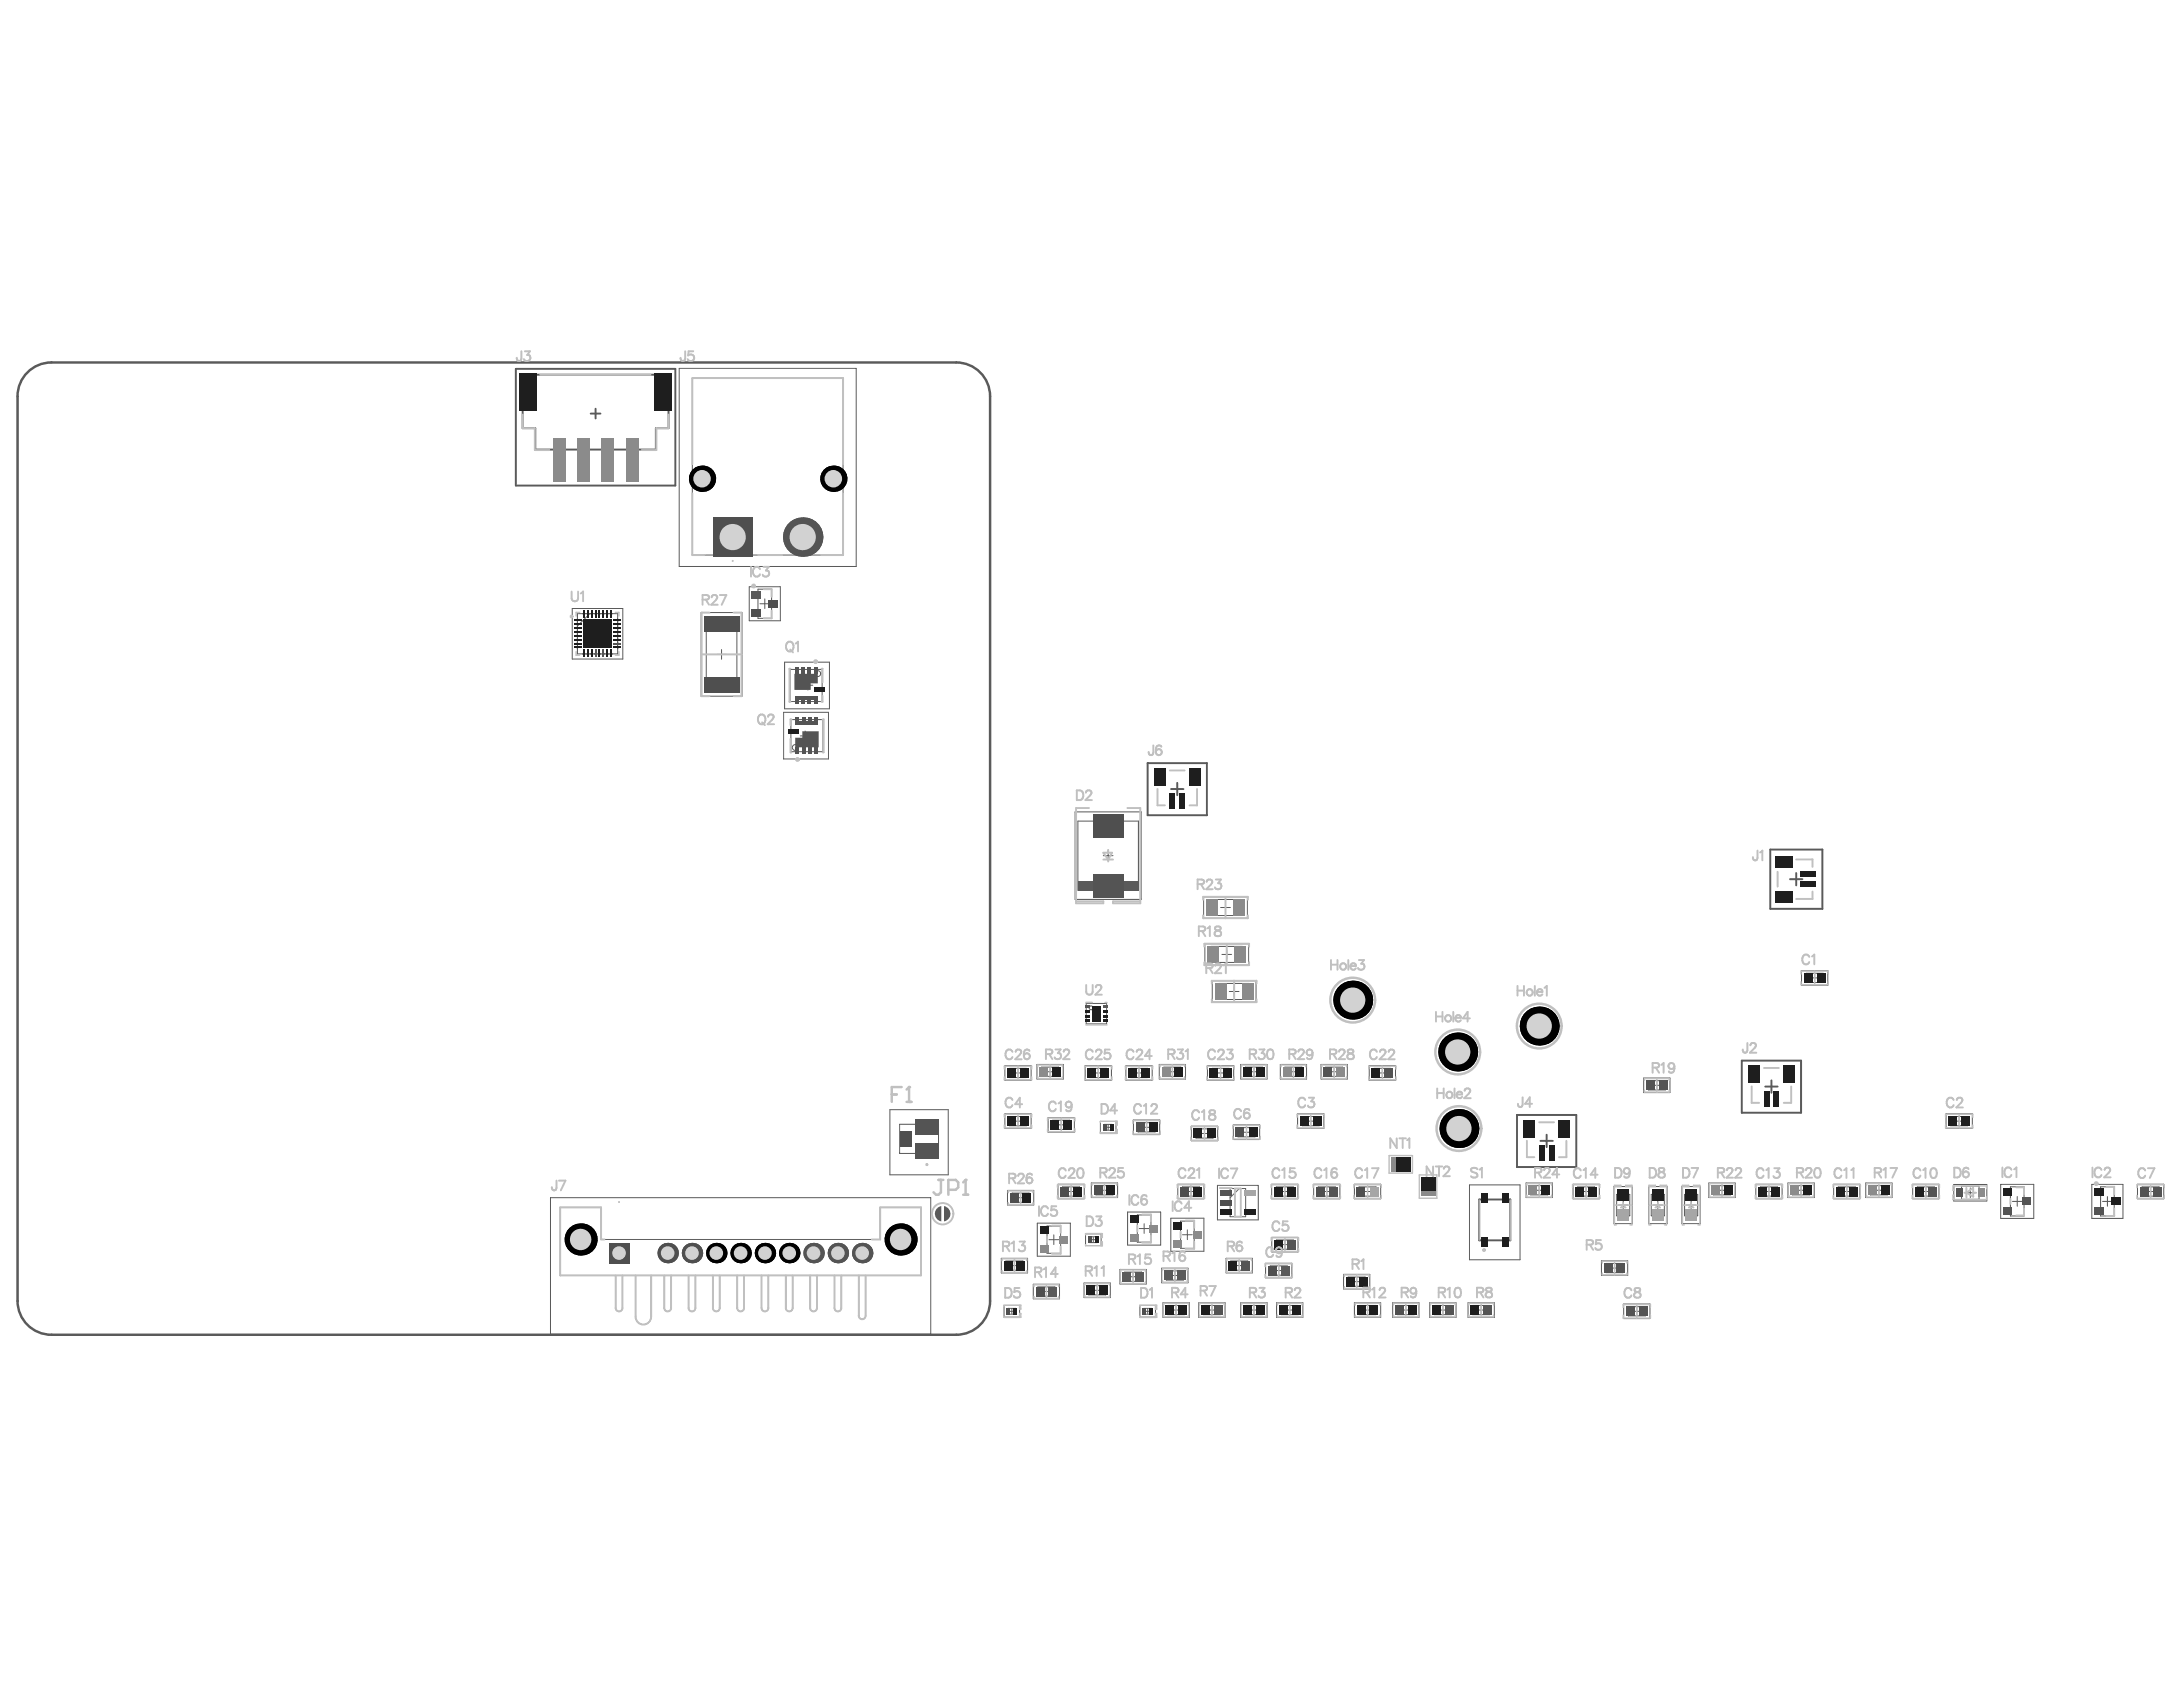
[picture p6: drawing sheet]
<svg xmlns="http://www.w3.org/2000/svg" width="279mm" height="216mm" viewBox="0 0 279 216" stroke-linecap="round" stroke-linejoin="round" font-family="sans-serif">
<g fill="none" stroke="#5a5a5a" stroke-width=".13">
<path d="M86.9 47.1h22.7v25.4h-22.7zM88.6 48.4h19.3v22.6h-19.3zM73.2 77.9h6.5v6.4h-6.5zM73.9 78.5h5.2v5.2h-5.2zM75.5 78.5l-1.6 1.6M89.7 78.4h5.3v10.7h-5.3zM90.4 79.8h3.9v7.9h-3.9zM95.9 75.1h4v4.3h-4zM97 75.4h1.8v3.7h-1.8zM97.3 77.3h1.2M97.9 76.6v1.3M91.7 83.7h1.3"/>
<path d="M92.4 83.1v1.3M100.3 91.2h5.7v5.9h-5.7zM100.4 84.7h5.8v6h-5.8zM101.1 85.7h4.1v4.1h-4.1zM101.2 92.1h4.1v4.1h-4.1zM102.4 94.2h1.3M102.8 87.7h1.2M103 93.6v1.2M103.4 87.1v1.2M137.6 103.9h8.5v11.2h-8.5zM138 105.1h7.7v8.8h-7.7zM141.2 109.5h1.3"/>
<path d="M141.8 108.9v1.2M154.1 114.8h5.6v2.7h-5.6zM154.8 115.1h4.1v2.1h-4.1zM156.2 116.1h1.3M156.9 115.5v1.3M128.6 136.4h3.4v1.9h-3.4zM129.2 136.7h2.2v1.2h-2.2zM129.7 137.3h1.2M130.3 136.7v1.2M132.7 136.2h3.4v1.9h-3.4zM133.3 136.6h2.2v1.2h-2.2zM133.8 137.2h1.2"/>
<path d="M134.4 136.6v1.2M138.9 136.4h3.3v1.9h-3.3zM139 128.4h2.6v2.6h-2.6zM139.5 136.7h2.2v1.2h-2.2zM140 137.3h1.2M140.6 136.7v1.2M144.1 136.4h3.4v1.9h-3.4zM144.7 136.7h2.2v1.2h-2.2zM145.2 137.3h1.2M145.8 136.7v1.2M148.4 136.2h3.3v1.9h-3.3zM149 136.6h2.1v1.2h-2.1z"/>
<path d="M149.5 137.2h1.1M150.1 136.6v1.2M154.2 120.8h5.6v2.7h-5.6zM154.5 136.4h3.4v1.9h-3.4zM155 121.1h4v2.1h-4zM155.1 136.7h2.2v1.2h-2.2zM155.2 125.5h5.6v2.8h-5.6zM155.6 137.3h1.2M155.9 125.9h4.1v2h-4.1zM156.2 136.7v1.2M156.4 122.1h1.2M157 121.5v1.3"/>
<path d="M157.3 126.9h1.3M158 126.3v1.2M158.8 136.2h3.4v1.9h-3.4zM159.4 136.6h2.2v1.2h-2.2zM159.9 137.2h1.2M160.5 136.6v1.2M163.9 136.2h3.3v1.9h-3.3zM164.5 136.6h2.1v1.2h-2.1zM165 137.2h1.1M165.5 136.6v1.2M169.1 136.2h3.3v1.9h-3.3zM169.7 136.6h2.2v1.2h-2.2z"/>
<path d="M170.2 137.2h1.2M170.8 136.6v1.2M175.2 136.4h3.4v1.9h-3.4zM175.8 136.7h2.2v1.2h-2.2zM176.3 137.3h1.2M176.9 136.7v1.2M210.4 138h3.3v1.8h-3.3zM211 138.3h2.1v1.2h-2.1zM211.5 138.9h1.1M212.1 138.3v1.2M230.6 124.2h3.3v1.9h-3.3zM231.2 124.6h2.1v1.1h-2.1z"/>
<path d="M231.7 125.2h1.1M232.3 124.6v1.1M70.5 153.3h48.6v17.5h-48.6zM71.7 154.5h5.2v4.1h35.8v-4.1h5.2v8.7h-46.2zM113.9 142h7.5v8.4h-7.5zM115.1 143.9h5v3.7h-5zM128.6 142.5h3.4v1.9h-3.4zM128.9 152.3h3.4v1.9h-3.4zM129.2 142.9h2.2v1.2h-2.2zM129.5 152.7h2.2v1.2h-2.2zM129.7 143.5h1.2M130 153.3h1.2"/>
<path d="M130.3 142.9v1.2M130.6 152.7v1.2M132.8 156.5h4.2v4.3h-4.2zM134 156.9h1.7v3.5h-1.7zM134.1 143h3.4v1.9h-3.4zM134.3 158.7h1.2M134.7 143.4h2.2v1.1h-2.2zM134.9 158v1.3M135.2 144h1.2M135.4 151.6h3.4v1.8h-3.4zM135.8 143.4v1.1M136 151.9h2.2v1.2h-2.2z"/>
<path d="M136.5 152.5h1.2M137.1 151.9v1.2M138.9 157.9h2v1.5h-2zM139.4 158.3h1v.7h-1zM139.6 158.7h.6M139.7 151.4h3.3v1.9h-3.3zM139.9 158.3v.7M140.3 151.7h2.1v1.2h-2.1zM140.8 152.3h1.2M140.8 143.5h2v1.5h-2zM141.3 143.9h1v.7h-1zM141.4 151.7v1.2"/>
<path d="M141.5 144.3h.6M141.8 144v.6M144.3 155.1h4.3v4.2h-4.3zM145.1 143.3h3.3v1.9h-3.3zM145.6 155.5h1.7v3.5h-1.7zM145.7 143.7h2.1v1.2h-2.1zM145.8 157.2h1.3M146.2 144.3h1.1M146.4 156.6v1.3M146.7 143.7v1.2M149.9 155.9h4.2v4.2h-4.2zM150.7 151.6h3.4v1.8h-3.4z"/>
<path d="M151.1 156.3h1.7v3.5h-1.7zM151.3 151.9h2.2v1.2h-2.2zM151.3 158h1.3M151.8 152.5h1.2M152 157.4v1.2M152.4 151.9v1.2M152.5 144.1h3.3v1.9h-3.3zM153.1 144.5h2.2v1.2h-2.2zM153.6 145.1h1.2M154.2 144.5v1.2M155.8 151.7h5.2v4.4h-5.2zM157.4 152.1h2v3.6h-2z"/>
<path d="M157.9 144h3.3v1.8h-3.3zM158.4 144.3h2.2v1.2h-2.2zM158.6 152.1l-1.2 1.2M158.9 144.9h1.2M159.5 144.3v1.2M162.8 151.6h3.3v1.8h-3.3zM162.8 158.4h3.3v1.8h-3.3zM163.3 151.9h2.2v1.2h-2.2zM163.4 158.7h2.1v1.2h-2.1zM163.8 152.5h1.2M163.9 159.3h1.1M164.4 151.9v1.2"/>
<path d="M164.5 158.7v1.2M166.1 142.5h3.3v1.9h-3.3zM166.7 142.9h2.1v1.2h-2.1zM167.2 143.5h1.2M167.8 142.9v1.2M168.1 151.6h3.4v1.8h-3.4zM168.7 151.9h2.2v1.2h-2.2zM169.2 152.5h1.2M169.8 151.9v1.2M173.4 151.6h3.3v1.8h-3.3zM173.9 151.9h2.2v1.2h-2.2zM174.4 152.5h1.2"/>
<path d="M175 151.9v1.2M188.1 151.6h6.4v9.6h-6.4zM195.3 151.4h3.4v1.9h-3.4zM195.9 151.7h2.2v1.2h-2.2zM196.4 152.3h1.2M197 151.7v1.2M201.3 151.6h3.4v1.8h-3.4zM201.9 151.9h2.2v1.2h-2.2zM202.4 152.5h1.2M203 151.9v1.2M206.6 151.9h2.3v4.7h-2.3zM206.9 152.9h1.7v2.7h-1.7z"/>
<path d="M207.1 154.2h1.3M207.8 153.6v1.2M211 151.9h2.4v4.7h-2.4zM211.3 152.9h1.7v2.7h-1.7zM211.6 154.2h1.2M212.2 153.6v1.2M215.3 151.9h2.3v4.7h-2.3zM215.6 152.9h1.7v2.7h-1.7zM215.8 154.2h1.3M216.4 153.6v1.2M218.7 151.4h3.4v1.9h-3.4zM219.3 151.7h2.2v1.2h-2.2z"/>
<path d="M219.8 152.3h1.2M220.4 151.7v1.2M224.7 151.6h3.4v1.8h-3.4zM225.3 151.9h2.2v1.2h-2.2zM225.8 152.5h1.2M226.4 151.9v1.2M228.8 151.4h3.4v1.9h-3.4zM229.4 151.7h2.2v1.2h-2.2zM229.9 152.3h1.2M230.5 151.7v1.2M234.7 151.6h3.3v1.8h-3.3zM235.3 151.9h2.2v1.2h-2.2z"/>
<path d="M235.8 152.5h1.2M236.4 151.9v1.2M238.8 151.4h3.4v1.9h-3.4zM239.4 151.7h2.2v1.2h-2.2zM239.9 152.3h1.2M240.5 151.7v1.2M244.8 151.6h3.4v1.8h-3.4zM245.4 151.9h2.2v1.2h-2.2zM245.9 152.5h1.2M246.5 151.9v1.2M249.1 142.5h3.3v1.9h-3.3zM249.7 142.9h2.1v1.2h-2.1z"/>
<path d="M250.1 151.6h4.2v2.1h-4.2zM250.2 143.5h1.1M250.8 142.9v1.2M251.1 151.8h2.2v1.7h-2.2zM251.6 152.6h1.2M252.2 152v1.3M256.1 151.6h4.2v4.3h-4.2zM257.3 151.9h1.8v3.7h-1.8zM257.6 153.8h1.2M258.2 153.1v1.3M267.7 151.6h4v4.3h-4zM268.9 151.9h1.7v3.7h-1.7z"/>
<path d="M269.1 153.8h1.2M269.7 153.1v1.3M273.6 151.6h3.3v1.8h-3.3zM274.2 151.9h2.1v1.2h-2.1zM274.7 152.5h1.1M275.3 151.9v1.2M78.8 163.2v4.2M79.7 163.2v4.2M81.3 163.2v5.3M83.3 163.2v5.3M85 163.2v4.2M85.9 163.2v4.2"/>
<path d="M88.1 163.2v4.2M89 163.2v4.2M91.2 163.2v4.2M92.1 163.2v4.2M94.4 163.2v4.2M95.2 163.2v4.2M97.5 163.2v4.2M98.3 163.2v4.2M100.6 163.2v4.2M101.5 163.2v4.2M103.7 163.2v4.2M104.6 163.2v4.2"/>
<path d="M106.8 163.2v4.2M107.7 163.2v4.2M109.9 163.2v5.2M110.8 163.2v5.2M128.2 161h3.3v1.9h-3.3zM128.5 167.1h2v1.5h-2zM128.7 161.4h2.2v1.2h-2.2zM129 167.4h1v.8h-1zM129.2 167.8h.6M129.2 162h1.2M129.5 167.5v.6M129.8 161.4v1.2"/>
<path d="M132.2 164.4h3.4v1.8h-3.4zM132.8 164.7h2.2v1.2h-2.2zM133.3 165.3h1.2M133.9 164.7v1.2M138.7 164.2h3.4v1.9h-3.4zM139.3 164.5h2.2v1.2h-2.2zM139.8 165.1h1.2M140.4 164.5v1.2M143.3 162.5h3.4v1.8h-3.4zM143.9 162.8h2.2v1.2h-2.2zM144.4 163.4h1.2M145 162.8v1.2"/>
<path d="M145.9 167.1h2v1.5h-2zM146.4 167.4h1v.8h-1zM146.6 167.8h.6M146.9 167.5v.6M148.7 162.3h3.4v1.9h-3.4zM148.8 166.7h3.4v1.9h-3.4zM149.3 162.6h2.2v1.2h-2.2zM149.4 167.1h2.2v1.2h-2.2zM149.8 163.2h1.2M149.9 167.7h1.2M150.4 162.6v1.2M150.5 167.1v1.2"/>
<path d="M153.4 166.7h3.4v1.9h-3.4zM154 167.1h2.2v1.2h-2.2zM154.5 167.7h1.2M155.1 167.1v1.2M156.9 161h3.4v1.9h-3.4zM157.5 161.4h2.2v1.2h-2.2zM158 162h1.2M158.6 161.4v1.2M158.8 166.7h3.4v1.9h-3.4zM159.4 167.1h2.2v1.2h-2.2zM159.9 167.7h1.2M160.5 167.1v1.2"/>
<path d="M162 161.7h3.3v1.8h-3.3zM162.6 162h2.2v1.2h-2.2zM163.1 162.6h1.2M163.4 166.7h3.4v1.9h-3.4zM163.7 162v1.2M164 167.1h2.2v1.2h-2.2zM164.5 167.7h1.2M165.1 167.1v1.2M172 163.1h3.3v1.9h-3.3zM172.6 163.4h2.1v1.2h-2.1zM173 164h1.2M173.4 166.7h3.3v1.9h-3.3z"/>
<path d="M173.6 163.4v1.2M173.9 167.1h2.2v1.2h-2.2zM174.4 167.7h1.2M175 167.1v1.2M178.3 166.7h3.3v1.9h-3.3zM178.8 167.1h2.2v1.2h-2.2zM179.3 167.7h1.2M179.9 167.1v1.2M183 166.7h3.4v1.9h-3.4zM183.6 167.1h2.2v1.2h-2.2zM184.1 167.7h1.2M184.7 167.1v1.2"/>
<path d="M187.9 166.7h3.4v1.9h-3.4zM188.5 167.1h2.2v1.2h-2.2zM189 167.7h1.2M189.6 167.1v1.2M205 161.4h3.3v1.8h-3.3zM205.6 161.7h2.1v1.2h-2.1zM206.1 162.3h1.1M206.6 161.7v1.2M207.8 166.9h3.4v1.9h-3.4zM208.4 167.2h2.2v1.2h-2.2zM208.9 167.8h1.2M209.5 167.2v1.2"/>
</g>
<g fill="none" stroke="#5a5a5a" stroke-width=".25">
<path d="M66 47.2h20.4v14.9h-20.4zM66.9 48h18.7v6.8h-1.7v2.7h-15.4v-2.7h-1.6zM75.6 52.9h1.3M76.2 52.3v1.3M146.9 97.7h7.6v6.6h-7.6zM149.9 101h1.6M150.7 100.2v1.6M226.6 108.7h6.6v7.6h-6.6zM229.1 112.5h1.6M229.9 111.7v1.6M222.9 135.7h7.6v6.7h-7.6zM225.9 139.1h1.6"/>
<path d="M226.7 138.3v1.5M189.3 153.5h4v5.2h-4zM194.2 142.7h7.5v6.7h-7.5zM197.2 146h1.5M198 145.2v1.6"/>
</g>
<path d="M138 112.7h7.7v1.2h-7.7z" fill-rule="evenodd" fill="#5a5a5a"/>
<g fill="none" stroke="#5a5a5a" stroke-width=".13">
<path d="M78.8 167.4a.44 .44 0 0 0 .4 .4 .44 .44 0 0 0 .5-.4M81.3 168.5a1 1 0 0 0 1 1 1 1 0 0 0 1-1M85 167.4a.44 .44 0 0 0 .5 .4 .44 .44 0 0 0 .4-.4M88.1 167.4a.44 .44 0 0 0 .5 .4 .44 .44 0 0 0 .4-.4M91.2 167.4a.44 .44 0 0 0 .5 .4 .44 .44 0 0 0 .4-.4M94.4 167.4a.44 .44 0 0 0 .4 .4 .44 .44 0 0 0 .4-.4M97.5 167.4a.44 .44 0 0 0 .4 .4 .44 .44 0 0 0 .4-.4M100.6 167.4a.44 .44 0 0 0 .4 .4 .44 .44 0 0 0 .5-.4M103.7 167.4a.44 .44 0 0 0 .4 .4 .44 .44 0 0 0 .5-.4M106.8 167.4a.44 .44 0 0 0 .4 .4 .44 .44 0 0 0 .5-.4M109.9 168.4a.44 .44 0 0 0 .5 .4 .44 .44 0 0 0 .4-.4"/>
<circle cx="101.8" cy="95.7" r=".37"/>
<circle cx="104.7" cy="86.2" r=".37"/>
<circle cx="139.6" cy="129" r=".25"/>
</g>
<path d="M3.3 47.9a4.3 4.3 0 0 1 3.3-1.5h115.8a4.3 4.3 0 0 1 4.3 4.3v115.8a4.3 4.3 0 0 1-4.3 4.3h-115.8a4.3 4.3 0 0 1-4.4-4.3v-115.8a4.3 4.3 0 0 1 1.1-2.8z" fill="none" stroke="#5a5a5a" stroke-width=".32"/>
<circle cx="76.5" cy="82.5" r=".37" fill="#000"/>
<circle cx="76.5" cy="82.5" r=".19" fill="#d2d2d2"/>
<circle cx="76.5" cy="79.7" r=".37" fill="#000"/>
<circle cx="76.5" cy="79.7" r=".19" fill="#d2d2d2"/>
<circle cx="77.8" cy="81.1" r=".37" fill="#000"/>
<circle cx="77.8" cy="81.1" r=".19" fill="#d2d2d2"/>
<circle cx="75.1" cy="81.1" r=".37" fill="#000"/>
<circle cx="75.1" cy="81.1" r=".19" fill="#d2d2d2"/>
<circle cx="76.5" cy="81.1" r=".37" fill="#000"/>
<circle cx="76.5" cy="81.1" r=".19" fill="#d2d2d2"/>
<circle cx="74.3" cy="158.6" r="2.05" fill="#000"/>
<circle cx="74.3" cy="158.6" r="1.37" fill="#d2d2d2"/>
<path d="M77.9 159.1h2.6v2.6h-2.6z" fill-rule="evenodd" fill="#4f4f4f"/>
<circle cx="79.2" cy="160.4" r=".87" fill="#d2d2d2"/>
<circle cx="85.5" cy="160.4" r="1.31" fill="#4f4f4f"/>
<circle cx="85.5" cy="160.4" r=".87" fill="#d2d2d2"/>
<circle cx="88.6" cy="160.4" r="1.31" fill="#4f4f4f"/>
<circle cx="88.6" cy="160.4" r=".87" fill="#d2d2d2"/>
<circle cx="89.9" cy="61.3" r="1.68" fill="#000"/>
<circle cx="89.9" cy="61.3" r="1.12" fill="#d2d2d2"/>
<circle cx="91.7" cy="160.4" r="1.31" fill="#000"/>
<circle cx="91.7" cy="160.4" r=".87" fill="#d2d2d2"/>
<path d="M91.3 66.2h5v5.1h-5z" fill-rule="evenodd" fill="#4f4f4f"/>
<circle cx="93.8" cy="68.7" r="1.68" fill="#d2d2d2"/>
<circle cx="94.8" cy="160.4" r="1.31" fill="#000"/>
<circle cx="94.8" cy="160.4" r=".87" fill="#d2d2d2"/>
<circle cx="97.9" cy="160.4" r="1.31" fill="#000"/>
<circle cx="97.9" cy="160.4" r=".87" fill="#d2d2d2"/>
<circle cx="101" cy="160.4" r="1.31" fill="#000"/>
<circle cx="101" cy="160.4" r=".87" fill="#d2d2d2"/>
<circle cx="102.7" cy="68.7" r="2.52" fill="#545454"/>
<circle cx="102.7" cy="68.7" r="1.68" fill="#d2d2d2"/>
<circle cx="104.1" cy="160.4" r="1.31" fill="#545454"/>
<circle cx="104.1" cy="160.4" r=".87" fill="#d2d2d2"/>
<circle cx="106.7" cy="61.3" r="1.68" fill="#000"/>
<circle cx="106.7" cy="61.3" r="1.12" fill="#d2d2d2"/>
<circle cx="107.2" cy="160.4" r="1.31" fill="#545454"/>
<circle cx="107.2" cy="160.4" r=".87" fill="#d2d2d2"/>
<circle cx="110.4" cy="160.4" r="1.31" fill="#545454"/>
<circle cx="110.4" cy="160.4" r=".87" fill="#d2d2d2"/>
<circle cx="115.3" cy="158.6" r="2.05" fill="#000"/>
<circle cx="115.3" cy="158.6" r="1.37" fill="#d2d2d2"/>
<circle cx="140.3" cy="130.2" r=".37" fill="#000"/>
<circle cx="140.3" cy="130.2" r=".19" fill="#d2d2d2"/>
<circle cx="140.3" cy="129.2" r=".37" fill="#000"/>
<circle cx="140.3" cy="129.2" r=".19" fill="#d2d2d2"/>
<circle cx="173.1" cy="128" r="2.49" fill="#000"/>
<circle cx="173.1" cy="128" r="1.62" fill="#d2d2d2"/>
<circle cx="186.6" cy="134.6" r="2.49" fill="#000"/>
<circle cx="186.6" cy="134.6" r="1.62" fill="#d2d2d2"/>
<circle cx="186.7" cy="144.4" r="2.49" fill="#000"/>
<circle cx="186.7" cy="144.4" r="1.62" fill="#d2d2d2"/>
<circle cx="197" cy="131.3" r="2.49" fill="#000"/>
<circle cx="197" cy="131.3" r="1.62" fill="#d2d2d2"/>
<path d="M101.8 92.6h2.9" fill="none" stroke="#545454" stroke-width=".44"/>
<g fill="#545454">
<path d="M101.8 94.4h.9v-.8h2.1v2h-3z"/>
<path d="M101.7 86.2h3v1.3h-.9v.8h-2.1z"/>
</g>
<path d="M101.7 89.3h2.9" fill="none" stroke="#545454" stroke-width=".44"/>
<g fill="#1e1e1e">
<path d="M181.8 150.9h1.9v1.9h-1.9z" fill-rule="evenodd"/>
<path d="M178.4 148.1h1.8v1.8h-1.8z" fill-rule="evenodd"/>
</g>
<circle cx="76.5" cy="82.5" r=".37" fill="#000"/>
<circle cx="76.5" cy="82.5" r=".19" fill="#d2d2d2"/>
<circle cx="76.5" cy="79.7" r=".37" fill="#000"/>
<circle cx="76.5" cy="79.7" r=".19" fill="#d2d2d2"/>
<circle cx="77.8" cy="81.1" r=".37" fill="#000"/>
<circle cx="77.8" cy="81.1" r=".19" fill="#d2d2d2"/>
<circle cx="75.1" cy="81.1" r=".37" fill="#000"/>
<circle cx="75.1" cy="81.1" r=".19" fill="#d2d2d2"/>
<circle cx="76.5" cy="81.1" r=".37" fill="#000"/>
<circle cx="76.5" cy="81.1" r=".19" fill="#d2d2d2"/>
<circle cx="74.3" cy="158.6" r="2.05" fill="#000"/>
<circle cx="74.3" cy="158.6" r="1.37" fill="#d2d2d2"/>
<path d="M77.9 159.1h2.6v2.6h-2.6z" fill-rule="evenodd" fill="#4f4f4f"/>
<circle cx="79.2" cy="160.4" r=".87" fill="#d2d2d2"/>
<circle cx="85.5" cy="160.4" r="1.31" fill="#4f4f4f"/>
<circle cx="85.5" cy="160.4" r=".87" fill="#d2d2d2"/>
<circle cx="88.6" cy="160.4" r="1.31" fill="#4f4f4f"/>
<circle cx="88.6" cy="160.4" r=".87" fill="#d2d2d2"/>
<circle cx="89.9" cy="61.3" r="1.68" fill="#000"/>
<circle cx="89.9" cy="61.3" r="1.12" fill="#d2d2d2"/>
<circle cx="91.7" cy="160.4" r="1.31" fill="#000"/>
<circle cx="91.7" cy="160.4" r=".87" fill="#d2d2d2"/>
<path d="M91.3 66.2h5v5.1h-5z" fill-rule="evenodd" fill="#4f4f4f"/>
<circle cx="93.8" cy="68.7" r="1.68" fill="#d2d2d2"/>
<circle cx="94.8" cy="160.4" r="1.31" fill="#000"/>
<circle cx="94.8" cy="160.4" r=".87" fill="#d2d2d2"/>
<circle cx="97.9" cy="160.4" r="1.31" fill="#000"/>
<circle cx="97.9" cy="160.4" r=".87" fill="#d2d2d2"/>
<circle cx="101" cy="160.4" r="1.31" fill="#000"/>
<circle cx="101" cy="160.4" r=".87" fill="#d2d2d2"/>
<circle cx="102.7" cy="68.7" r="2.52" fill="#545454"/>
<circle cx="102.7" cy="68.7" r="1.68" fill="#d2d2d2"/>
<circle cx="104.1" cy="160.4" r="1.31" fill="#545454"/>
<circle cx="104.1" cy="160.4" r=".87" fill="#d2d2d2"/>
<circle cx="106.7" cy="61.3" r="1.68" fill="#000"/>
<circle cx="106.7" cy="61.3" r="1.12" fill="#d2d2d2"/>
<circle cx="107.2" cy="160.4" r="1.31" fill="#545454"/>
<circle cx="107.2" cy="160.4" r=".87" fill="#d2d2d2"/>
<circle cx="110.4" cy="160.4" r="1.31" fill="#545454"/>
<circle cx="110.4" cy="160.4" r=".87" fill="#d2d2d2"/>
<circle cx="115.3" cy="158.6" r="2.05" fill="#000"/>
<circle cx="115.3" cy="158.6" r="1.37" fill="#d2d2d2"/>
<circle cx="140.3" cy="130.2" r=".37" fill="#000"/>
<circle cx="140.3" cy="130.2" r=".19" fill="#d2d2d2"/>
<circle cx="140.3" cy="129.2" r=".37" fill="#000"/>
<circle cx="140.3" cy="129.2" r=".19" fill="#d2d2d2"/>
<circle cx="173.1" cy="128" r="2.49" fill="#000"/>
<circle cx="173.1" cy="128" r="1.62" fill="#d2d2d2"/>
<circle cx="186.6" cy="134.6" r="2.49" fill="#000"/>
<circle cx="186.6" cy="134.6" r="1.62" fill="#d2d2d2"/>
<circle cx="186.7" cy="144.4" r="2.49" fill="#000"/>
<circle cx="186.7" cy="144.4" r="1.62" fill="#d2d2d2"/>
<circle cx="197" cy="131.3" r="2.49" fill="#000"/>
<circle cx="197" cy="131.3" r="1.62" fill="#d2d2d2"/>
<path d="M117.1 146.3h3v1.9h-3z" fill-rule="evenodd" fill="#545454"/>
<path d="M115.2 144.8h1.5v1.9h-1.5z" fill-rule="evenodd" fill="#4f4f4f"/>
<path d="M117.1 143.3h3v1.9h-3z" fill-rule="evenodd" fill="#545454"/>
<g fill="#5c5c5c">
<path d="M120.8 154.4a1 1 0 0 1 .8 .9 1 1 0 0 1-.8 1z"/>
<path d="M119.9 154.6l.6-.2v1.9a1 1 0 0 1-.6-1.7z"/>
</g>
<g fill="#545454">
<path d="M205.3 161.7h1.1v1.2h-1.1z" fill-rule="evenodd"/>
<path d="M206.9 161.7h1.1v1.2h-1.1z" fill-rule="evenodd"/>
</g>
<path d="M207 154.8h1.5v1.5h-1.5z" fill-rule="evenodd" fill="#a3a3a3"/>
<path d="M207 152.2h1.5v1.5h-1.5z" fill-rule="evenodd" fill="#1e1e1e"/>
<path d="M211.4 154.8h1.5v1.5h-1.5z" fill-rule="evenodd" fill="#a3a3a3"/>
<path d="M211.4 152.2h1.5v1.5h-1.5z" fill-rule="evenodd" fill="#1e1e1e"/>
<path d="M215.7 154.8h1.5v1.5h-1.5z" fill-rule="evenodd" fill="#a3a3a3"/>
<g fill="#1e1e1e">
<path d="M215.7 152.2h1.5v1.5h-1.5z" fill-rule="evenodd"/>
<path d="M130.6 136.7h1.1v1.2h-1.1z" fill-rule="evenodd"/>
<path d="M128.9 136.7h1.1v1.2h-1.1z" fill-rule="evenodd"/>
<path d="M140.8 136.7h1.2v1.2h-1.2z" fill-rule="evenodd"/>
<path d="M139.2 136.7h1.1v1.2h-1.1z" fill-rule="evenodd"/>
<path d="M146.1 136.7h1.1v1.2h-1.1z" fill-rule="evenodd"/>
<path d="M144.4 136.7h1.1v1.2h-1.1z" fill-rule="evenodd"/>
<path d="M156.5 136.7h1.1v1.2h-1.1z" fill-rule="evenodd"/>
<path d="M154.8 136.7h1.1v1.2h-1.1z" fill-rule="evenodd"/>
</g>
<path d="M177.2 136.7h1.1v1.2h-1.1z" fill-rule="evenodd" fill="#545454"/>
<g fill="#1e1e1e">
<path d="M175.5 136.7h1.1v1.2h-1.1z" fill-rule="evenodd"/>
<path d="M152.7 151.9h1.1v1.2h-1.1z" fill-rule="evenodd"/>
</g>
<path d="M151 151.9h1.1v1.2h-1.1z" fill-rule="evenodd" fill="#4f4f4f"/>
<path d="M137.4 151.9h1.1v1.2h-1.1z" fill-rule="evenodd" fill="#1e1e1e"/>
<path d="M135.7 151.9h1.1v1.2h-1.1z" fill-rule="evenodd" fill="#4f4f4f"/>
<g fill="#1e1e1e">
<path d="M136.1 143.3h1.1v1.3h-1.1z" fill-rule="evenodd"/>
<path d="M134.4 143.3h1.1v1.3h-1.1z" fill-rule="evenodd"/>
<path d="M154.4 144.4h1.2v1.3h-1.2z" fill-rule="evenodd"/>
<path d="M152.8 144.4h1.1v1.3h-1.1z" fill-rule="evenodd"/>
</g>
<path d="M175.3 151.9h1.1v1.2h-1.1z" fill-rule="evenodd" fill="#a3a3a3"/>
<path d="M173.6 151.9h1.2v1.2h-1.2z" fill-rule="evenodd" fill="#4f4f4f"/>
<path d="M170.1 151.9h1.1v1.2h-1.1z" fill-rule="evenodd" fill="#545454"/>
<path d="M168.4 151.9h1.1v1.2h-1.1z" fill-rule="evenodd" fill="#4f4f4f"/>
<g fill="#1e1e1e">
<path d="M164.7 151.9h1.1v1.2h-1.1z" fill-rule="evenodd"/>
<path d="M163 151.9h1.2v1.2h-1.2z" fill-rule="evenodd"/>
<path d="M203.3 151.9h1.1v1.2h-1.1z" fill-rule="evenodd"/>
<path d="M201.6 151.9h1.1v1.2h-1.1z" fill-rule="evenodd"/>
<path d="M226.7 151.9h1.1v1.2h-1.1z" fill-rule="evenodd"/>
<path d="M225 151.9h1.1v1.2h-1.1z" fill-rule="evenodd"/>
<path d="M147 143.6h1.2v1.3h-1.2z" fill-rule="evenodd"/>
</g>
<path d="M145.3 143.6h1.2v1.3h-1.2z" fill-rule="evenodd" fill="#545454"/>
<g fill="#1e1e1e">
<path d="M236.6 151.9h1.2v1.2h-1.2z" fill-rule="evenodd"/>
<path d="M235 151.9h1.1v1.2h-1.1z" fill-rule="evenodd"/>
</g>
<path d="M246.8 151.9h1.1v1.2h-1.1z" fill-rule="evenodd" fill="#545454"/>
<path d="M245.1 151.9h1.1v1.2h-1.1z" fill-rule="evenodd" fill="#1e1e1e"/>
<path d="M163.9 162h1.2v1.2h-1.2z" fill-rule="evenodd" fill="#5c5c5c"/>
<path d="M162.3 162h1.1v1.2h-1.1z" fill-rule="evenodd" fill="#4f4f4f"/>
<g fill="#545454">
<path d="M209.8 167.2h1.1v1.2h-1.1z" fill-rule="evenodd"/>
<path d="M208.1 167.2h1.1v1.2h-1.1z" fill-rule="evenodd"/>
<path d="M275.5 151.9h1.2v1.2h-1.2z" fill-rule="evenodd"/>
<path d="M273.9 151.9h1.1v1.2h-1.1z" fill-rule="evenodd"/>
</g>
<path d="M159.8 144.3h1.1v1.2h-1.1z" fill-rule="evenodd" fill="#1e1e1e"/>
<path d="M158.1 144.3h1.2v1.2h-1.2z" fill-rule="evenodd" fill="#4f4f4f"/>
<path d="M164.7 158.7h1.2v1.2h-1.2z" fill-rule="evenodd" fill="#545454"/>
<g fill="#1e1e1e">
<path d="M163.1 158.7h1.1v1.2h-1.1z" fill-rule="evenodd"/>
<path d="M130.6 142.9h1.1v1.2h-1.1z" fill-rule="evenodd"/>
<path d="M128.9 142.9h1.1v1.2h-1.1z" fill-rule="evenodd"/>
<path d="M168 142.9h1.2v1.2h-1.2z" fill-rule="evenodd"/>
<path d="M166.4 142.9h1.1v1.2h-1.1z" fill-rule="evenodd"/>
<path d="M251 142.9h1.2v1.2h-1.2z" fill-rule="evenodd"/>
<path d="M249.4 142.9h1.1v1.2h-1.1z" fill-rule="evenodd"/>
<path d="M232.5 124.5h1.2v1.3h-1.2z" fill-rule="evenodd"/>
<path d="M230.9 124.5h1.1v1.3h-1.1z" fill-rule="evenodd"/>
<path d="M153.8 167.1h1v1.2h-1z" fill-rule="evenodd"/>
</g>
<path d="M155.4 167.1h1.1v1.2h-1.1z" fill-rule="evenodd" fill="#545454"/>
<path d="M157.3 161.4h1v1.2h-1z" fill-rule="evenodd" fill="#1e1e1e"/>
<path d="M158.9 161.4h1v1.2h-1z" fill-rule="evenodd" fill="#545454"/>
<g fill="#1e1e1e">
<path d="M128.5 161.4h1.1v1.2h-1.1z" fill-rule="evenodd"/>
<path d="M130.1 161.4h1.1v1.2h-1.1z" fill-rule="evenodd"/>
<path d="M139.1 164.5h1v1.2h-1z" fill-rule="evenodd"/>
<path d="M140.7 164.5h1.1v1.2h-1.1z" fill-rule="evenodd"/>
</g>
<path d="M132.6 164.7h1v1.2h-1z" fill-rule="evenodd" fill="#4f4f4f"/>
<path d="M134.2 164.7h1.1v1.2h-1.1z" fill-rule="evenodd" fill="#5c5c5c"/>
<path d="M129.3 152.7h1v1.2h-1z" fill-rule="evenodd" fill="#4f4f4f"/>
<path d="M130.9 152.7h1.1v1.2h-1.1z" fill-rule="evenodd" fill="#1e1e1e"/>
<g fill="#8b8b8b">
<path d="M154.4 115.1h1.5v2.1h-1.5z" fill-rule="evenodd"/>
<path d="M157.8 115.1h1.5v2.1h-1.5z" fill-rule="evenodd"/>
<path d="M155.5 125.9h1.5v2h-1.5z" fill-rule="evenodd"/>
<path d="M159 125.9h1.4v2h-1.4z" fill-rule="evenodd"/>
<path d="M154.5 121.1h1.5v2.1h-1.5z" fill-rule="evenodd"/>
<path d="M158 121.1h1.5v2.1h-1.5z" fill-rule="evenodd"/>
<path d="M133.1 136.6h1v1.2h-1z" fill-rule="evenodd"/>
</g>
<path d="M134.7 136.6h1v1.2h-1z" fill-rule="evenodd" fill="#1e1e1e"/>
<path d="M148.7 136.6h1.1v1.2h-1.1z" fill-rule="evenodd" fill="#8b8b8b"/>
<g fill="#1e1e1e">
<path d="M150.3 136.6h1.1v1.2h-1.1z" fill-rule="evenodd"/>
<path d="M159.1 136.6h1.1v1.2h-1.1z" fill-rule="evenodd"/>
<path d="M160.8 136.6h1v1.2h-1z" fill-rule="evenodd"/>
</g>
<path d="M164.2 136.6h1.1v1.2h-1.1z" fill-rule="evenodd" fill="#8b8b8b"/>
<path d="M165.8 136.6h1.1v1.2h-1.1z" fill-rule="evenodd" fill="#1e1e1e"/>
<path d="M169.4 136.6h1.1v1.2h-1.1z" fill-rule="evenodd" fill="#545454"/>
<path d="M171 136.6h1.1v1.2h-1.1z" fill-rule="evenodd" fill="#8b8b8b"/>
<path d="M140 151.7h1.1v1.2h-1.1z" fill-rule="evenodd" fill="#4f4f4f"/>
<path d="M141.6 151.7h1.1v1.2h-1.1z" fill-rule="evenodd" fill="#1e1e1e"/>
<path d="M195.7 151.7h1v1.2h-1z" fill-rule="evenodd" fill="#8b8b8b"/>
<path d="M197.3 151.7h1v1.2h-1z" fill-rule="evenodd" fill="#1e1e1e"/>
<path d="M219.1 151.7h1v1.2h-1z" fill-rule="evenodd" fill="#8b8b8b"/>
<path d="M220.7 151.7h1v1.2h-1z" fill-rule="evenodd" fill="#1e1e1e"/>
<path d="M229.2 151.7h1v1.2h-1z" fill-rule="evenodd" fill="#8b8b8b"/>
<path d="M230.8 151.7h1.1v1.2h-1.1z" fill-rule="evenodd" fill="#1e1e1e"/>
<g fill="#545454">
<path d="M210.7 138.3h1.1v1.2h-1.1z" fill-rule="evenodd"/>
<path d="M212.3 138.3h1.1v1.2h-1.1z" fill-rule="evenodd"/>
</g>
<path d="M239.1 151.7h1.1v1.2h-1.1z" fill-rule="evenodd" fill="#8b8b8b"/>
<path d="M240.8 151.7h1v1.2h-1z" fill-rule="evenodd" fill="#1e1e1e"/>
<g fill="#5c5c5c">
<path d="M149 162.6h1.1v1.2h-1.1z" fill-rule="evenodd"/>
<path d="M150.6 162.6h1.1v1.2h-1.1z" fill-rule="evenodd"/>
<path d="M143.7 162.8h1v1.2h-1z" fill-rule="evenodd"/>
<path d="M145.3 162.8h1.1v1.2h-1.1z" fill-rule="evenodd"/>
</g>
<g fill="#1e1e1e">
<path d="M173.7 167.1h1.1v1.2h-1.1z" fill-rule="evenodd"/>
<path d="M175.3 167.1h1.1v1.2h-1.1z" fill-rule="evenodd"/>
<path d="M183.3 167.1h1.1v1.2h-1.1z" fill-rule="evenodd"/>
</g>
<path d="M185 167.1h1v1.2h-1z" fill-rule="evenodd" fill="#545454"/>
<path d="M178.6 167.1h1.1v1.2h-1.1z" fill-rule="evenodd" fill="#4f4f4f"/>
<g fill="#1e1e1e">
<path d="M180.2 167.1h1.1v1.2h-1.1z" fill-rule="evenodd"/>
<path d="M188.2 167.1h1.1v1.2h-1.1z" fill-rule="evenodd"/>
</g>
<path d="M189.9 167.1h1v1.2h-1z" fill-rule="evenodd" fill="#545454"/>
<g fill="#1e1e1e">
<path d="M149.2 167.1h1v1.2h-1z" fill-rule="evenodd"/>
<path d="M150.8 167.1h1.1v1.2h-1.1z" fill-rule="evenodd"/>
<path d="M159.1 167.1h1.1v1.2h-1.1z" fill-rule="evenodd"/>
<path d="M160.8 167.1h1v1.2h-1z" fill-rule="evenodd"/>
<path d="M163.7 167.1h1.1v1.2h-1.1z" fill-rule="evenodd"/>
<path d="M165.4 167.1h1v1.2h-1z" fill-rule="evenodd"/>
<path d="M172.3 163.4h1.1v1.2h-1.1z" fill-rule="evenodd"/>
<path d="M173.9 163.4h1.1v1.2h-1.1z" fill-rule="evenodd"/>
<path d="M268 152.1h1.2v1h-1.2z" fill-rule="evenodd"/>
</g>
<path d="M268 154.4h1.2v1h-1.2z" fill-rule="evenodd" fill="#545454"/>
<path d="M270.2 153.3h1.2v1h-1.2z" fill-rule="evenodd" fill="#1e1e1e"/>
<g fill="#545454">
<path d="M101.8 95.6h.5v.9h-.5z" fill-rule="evenodd"/>
<path d="M102.7 95.6h.4v.9h-.4z" fill-rule="evenodd"/>
<path d="M103.5 95.6h.4v.9h-.4z" fill-rule="evenodd"/>
<path d="M104.3 95.6h.4v.9h-.4z" fill-rule="evenodd"/>
</g>
<path d="M100.9 93.4h1.4v.5h-1.4z" fill-rule="evenodd" fill="#1e1e1e"/>
<g fill="#545454">
<path d="M103.5 91.8h.4v1h-.4z" fill-rule="evenodd"/>
<path d="M102.7 91.8h.4v1h-.4z" fill-rule="evenodd"/>
<path d="M101.8 91.8h.5v1h-.5z" fill-rule="evenodd"/>
<path d="M104.3 91.8h.4v1h-.4z" fill-rule="evenodd"/>
</g>
<g fill="#1e1e1e">
<path d="M66.5 47.7h2.2v4.9h-2.2z" fill-rule="evenodd"/>
<path d="M83.8 47.7h2.2v4.9h-2.2z" fill-rule="evenodd"/>
</g>
<g fill="#8b8b8b">
<path d="M73.9 56h1.6v5.6h-1.6z" fill-rule="evenodd"/>
<path d="M77 56h1.6v5.6h-1.6z" fill-rule="evenodd"/>
<path d="M80.1 56h1.6v5.6h-1.6z" fill-rule="evenodd"/>
<path d="M70.8 56h1.6v5.6h-1.6z" fill-rule="evenodd"/>
</g>
<path d="M139.9 104.1h3.9v3.1h-3.9z" fill-rule="evenodd" fill="#4f4f4f"/>
<path d="M139.9 111.8h3.9v3.1h-3.9z" fill-rule="evenodd" fill="#545454"/>
<g fill="#8b8b8b">
<path d="M152.7 157.5h1.1v1h-1.1z" fill-rule="evenodd"/>
<path d="M150.2 158.7h1.1v1h-1.1z" fill-rule="evenodd"/>
</g>
<path d="M150.2 156.3h1.1v1h-1.1z" fill-rule="evenodd" fill="#1e1e1e"/>
<g fill="#8b8b8b">
<path d="M135.6 158.2h1.1v1h-1.1z" fill-rule="evenodd"/>
<path d="M133.1 159.3h1.1v1h-1.1z" fill-rule="evenodd"/>
</g>
<path d="M133.1 157h1.1v1h-1.1z" fill-rule="evenodd" fill="#1e1e1e"/>
<g fill="#8b8b8b">
<path d="M147.1 156.7h1.1v1h-1.1z" fill-rule="evenodd"/>
<path d="M144.6 157.9h1.2v1h-1.2z" fill-rule="evenodd"/>
</g>
<g fill="#1e1e1e">
<path d="M144.6 155.6h1.2v.9h-1.2z" fill-rule="evenodd"/>
<path d="M181.8 150.6h1.9v.6h-1.9z" fill-rule="evenodd"/>
</g>
<path d="M181.8 152.5h1.9v.6h-1.9z" fill-rule="evenodd" fill="#8b8b8b"/>
<path d="M179.9 148.1h.6v1.8h-.6z" fill-rule="evenodd" fill="#1e1e1e"/>
<path d="M178 148.1h.7v1.8h-.7z" fill-rule="evenodd" fill="#8b8b8b"/>
<path d="M138.8 128.6h.7v.4h-.7z" fill-rule="evenodd" fill="#545454"/>
<g fill="#1e1e1e">
<path d="M138.8 129.3h.7v.3h-.7z" fill-rule="evenodd"/>
<path d="M138.8 129.9h.7v.3h-.7z" fill-rule="evenodd"/>
<path d="M138.8 130.5h.7v.3h-.7z" fill-rule="evenodd"/>
<path d="M141.2 130.5h.6v.3h-.6z" fill-rule="evenodd"/>
<path d="M141.2 129.9h.6v.3h-.6z" fill-rule="evenodd"/>
<path d="M141.2 129.3h.6v.3h-.6z" fill-rule="evenodd"/>
</g>
<path d="M141.2 128.6h.6v.4h-.6z" fill-rule="evenodd" fill="#5c5c5c"/>
<g fill="#1e1e1e">
<path d="M139.8 128.7h1.1v2h-1.1z" fill-rule="evenodd"/>
<path d="M230.5 111.5h1.9v.8h-1.9z" fill-rule="evenodd"/>
<path d="M230.5 112.8h1.9v.7h-1.9z" fill-rule="evenodd"/>
<path d="M227.2 114h2.2v1.5h-2.2z" fill-rule="evenodd"/>
<path d="M227.2 109.5h2.2v1.5h-2.2z" fill-rule="evenodd"/>
<path d="M227 139.7h.7v1.9h-.7z" fill-rule="evenodd"/>
<path d="M225.7 139.7h.8v1.9h-.8z" fill-rule="evenodd"/>
<path d="M223.7 136.4h1.5v2.2h-1.5z" fill-rule="evenodd"/>
<path d="M228.2 136.4h1.5v2.2h-1.5z" fill-rule="evenodd"/>
<path d="M198.2 146.6h.7v1.9h-.7z" fill-rule="evenodd"/>
<path d="M197 146.6h.7v1.9h-.7z" fill-rule="evenodd"/>
<path d="M195 143.3h1.5v2.3h-1.5z" fill-rule="evenodd"/>
<path d="M199.4 143.3h1.5v2.3h-1.5z" fill-rule="evenodd"/>
<path d="M150.9 101.6h.8v1.9h-.8z" fill-rule="evenodd"/>
<path d="M149.7 101.6h.7v1.9h-.7z" fill-rule="evenodd"/>
<path d="M147.7 98.3h1.5v2.2h-1.5z" fill-rule="evenodd"/>
<path d="M152.2 98.3h1.5v2.2h-1.5z" fill-rule="evenodd"/>
</g>
<g fill="#545454">
<path d="M101.7 89.1h.5v1h-.5z" fill-rule="evenodd"/>
<path d="M104.2 89.1h.4v1h-.4z" fill-rule="evenodd"/>
<path d="M103.4 89.1h.4v1h-.4z" fill-rule="evenodd"/>
<path d="M102.5 89.1h.5v1h-.5z" fill-rule="evenodd"/>
</g>
<path d="M104.2 87.9h1.3v.6h-1.3z" fill-rule="evenodd" fill="#1e1e1e"/>
<g fill="#545454">
<path d="M101.7 85.4h.5v.8h-.5z" fill-rule="evenodd"/>
<path d="M102.5 85.4h.5v.8h-.5z" fill-rule="evenodd"/>
<path d="M103.4 85.4h.4v.8h-.4z" fill-rule="evenodd"/>
<path d="M104.2 85.4h.4v.8h-.4z" fill-rule="evenodd"/>
</g>
<path d="M96.2 75.6h1.2v1h-1.2z" fill-rule="evenodd" fill="#5c5c5c"/>
<g fill="#4f4f4f">
<path d="M96.2 78h1.2v.9h-1.2z" fill-rule="evenodd"/>
<path d="M98.4 76.8h1.2v1h-1.2z" fill-rule="evenodd"/>
</g>
<g fill="#545454">
<path d="M258.9 153.3h1.1v1h-1.1z" fill-rule="evenodd"/>
<path d="M256.4 154.4h1.1v1h-1.1z" fill-rule="evenodd"/>
</g>
<path d="M256.4 152.1h1.1v1h-1.1z" fill-rule="evenodd" fill="#1e1e1e"/>
<path d="M250.4 152.1h.8v1.1h-.8z" fill-rule="evenodd" fill="#545454"/>
<path d="M253.2 152.1h.7v1.1h-.7z" fill-rule="evenodd" fill="#8b8b8b"/>
<g fill="#1e1e1e">
<path d="M189.5 158.3h.9v1.2h-.9z" fill-rule="evenodd"/>
<path d="M189.5 152.7h.9v1.2h-.9z" fill-rule="evenodd"/>
<path d="M192.2 158.3h.9v1.2h-.9z" fill-rule="evenodd"/>
<path d="M192.2 152.7h.9v1.2h-.9z" fill-rule="evenodd"/>
</g>
<path d="M159.2 152.4h1.5v.7h-1.5z" fill-rule="evenodd" fill="#a3a3a3"/>
<g fill="#1e1e1e">
<path d="M159.2 154.7h1.5v.8h-1.5z" fill-rule="evenodd"/>
<path d="M156.1 154.7h1.5v.8h-1.5z" fill-rule="evenodd"/>
</g>
<path d="M156.1 153.5h1.5v.8h-1.5z" fill-rule="evenodd" fill="#4f4f4f"/>
<path d="M156.1 152.4h1.5v.7h-1.5z" fill-rule="evenodd" fill="#545454"/>
<g fill="#4f4f4f">
<path d="M90.1 78.8h4.5v2h-4.5z" fill-rule="evenodd"/>
<path d="M90.1 86.7h4.5v2h-4.5z" fill-rule="evenodd"/>
</g>
<path d="M147.1 167.4h.5v.9h-.5z" fill-rule="evenodd" fill="#1e1e1e"/>
<path d="M146.2 167.4h.5v.9h-.5z" fill-rule="evenodd" fill="#4f4f4f"/>
<path d="M140.1 158.2h.5v.9h-.5z" fill-rule="evenodd" fill="#1e1e1e"/>
<path d="M139.3 158.2h.4v.9h-.4z" fill-rule="evenodd" fill="#4f4f4f"/>
<path d="M142 143.8h.5v.9h-.5z" fill-rule="evenodd" fill="#1e1e1e"/>
<path d="M141.1 143.8h.5v.9h-.5z" fill-rule="evenodd" fill="#4f4f4f"/>
<path d="M129.7 167.4h.5v.9h-.5z" fill-rule="evenodd" fill="#1e1e1e"/>
<path d="M128.8 167.4h.5v.9h-.5z" fill-rule="evenodd" fill="#4f4f4f"/>
<g fill="#1e1e1e">
<path d="M74.6 78.2h.3v.9h-.3z" fill-rule="evenodd"/>
<path d="M73.5 79.2h1v.3h-1z" fill-rule="evenodd"/>
<path d="M73.5 79.7h1v.3h-1z" fill-rule="evenodd"/>
<path d="M73.5 80.2h1v.3h-1z" fill-rule="evenodd"/>
<path d="M73.5 80.7h1v.3h-1z" fill-rule="evenodd"/>
<path d="M73.5 81.2h1v.3h-1z" fill-rule="evenodd"/>
<path d="M73.5 81.7h1v.3h-1z" fill-rule="evenodd"/>
<path d="M73.5 82.2h1v.3h-1z" fill-rule="evenodd"/>
<path d="M73.5 82.7h1v.3h-1z" fill-rule="evenodd"/>
<path d="M74.6 83.1h.3v1h-.3z" fill-rule="evenodd"/>
<path d="M75.1 83.1h.3v1h-.3z" fill-rule="evenodd"/>
<path d="M75.6 83.1h.3v1h-.3z" fill-rule="evenodd"/>
</g>
<path d="M76.1 83.1h.3v1h-.3z" fill-rule="evenodd" fill="#5c5c5c"/>
<path d="M76.6 83.1h.3v1h-.3z" fill-rule="evenodd" fill="#1e1e1e"/>
<path d="M77.1 83.1h.3v1h-.3z" fill-rule="evenodd" fill="#545454"/>
<g fill="#1e1e1e">
<path d="M77.6 83.1h.2v1h-.2z" fill-rule="evenodd"/>
<path d="M78.1 83.1h.2v1h-.2z" fill-rule="evenodd"/>
<path d="M78.5 82.7h.9v.3h-.9z" fill-rule="evenodd"/>
</g>
<path d="M78.5 82.2h.9v.3h-.9z" fill-rule="evenodd" fill="#545454"/>
<g fill="#1e1e1e">
<path d="M78.5 81.7h.9v.3h-.9z" fill-rule="evenodd"/>
<path d="M78.5 81.2h.9v.3h-.9z" fill-rule="evenodd"/>
<path d="M78.5 80.7h.9v.3h-.9z" fill-rule="evenodd"/>
<path d="M78.5 80.2h.9v.3h-.9z" fill-rule="evenodd"/>
<path d="M78.5 79.7h.9v.3h-.9z" fill-rule="evenodd"/>
<path d="M78.5 79.2h.9v.3h-.9z" fill-rule="evenodd"/>
<path d="M78.1 78.2h.2v.9h-.2z" fill-rule="evenodd"/>
<path d="M77.6 78.2h.2v.9h-.2z" fill-rule="evenodd"/>
<path d="M77.1 78.2h.3v.9h-.3z" fill-rule="evenodd"/>
<path d="M76.6 78.2h.3v.9h-.3z" fill-rule="evenodd"/>
<path d="M76.1 78.2h.3v.9h-.3z" fill-rule="evenodd"/>
<path d="M75.6 78.2h.3v.9h-.3z" fill-rule="evenodd"/>
<path d="M75.1 78.2h.3v.9h-.3z" fill-rule="evenodd"/>
<path d="M74.7 79.3h3.6v3.6h-3.6z" fill-rule="evenodd"/>
</g>
<g fill="none" stroke="#c0c0c0" stroke-width=".19">
<path d="M74.2 78.4h-.5v.4M78.8 78.4h.4v.4M73.7 83.4v.4h.5M79.2 83.4v.4h-.4M128.6 136.8v-.4h3.4v.4M128.6 137.8v.4h3.4v-.4M130.3 136.4v1.8M132.8 136.5v-.2h3.2v.2M132.8 137.8v.2h3.2v-.2M134.4 136.3v1.7M138.8 136.8v-.4h3.5v.4M138.8 137.8v.4h3.5v-.4"/>
<path d="M140.6 136.4v1.8M144 136.8v-.4h3.5v.4M144 137.8v.4h3.5v-.4M145.8 136.4v1.8M148.5 136.5v-.2h3.1v.2M148.5 137.8v.2h3.1v-.2M150.1 136.3v1.7M154.5 136.8v-.4h3.5v.4M154.5 137.8v.4h3.5v-.4M156.2 136.4v1.8M158.9 136.5v-.2h3.2v.2M158.9 137.8v.2h3.2v-.2"/>
<path d="M160.5 136.3v1.7M164 136.5v-.2h3.1v.2M164 137.8v.2h3.1v-.2M165.5 136.3v1.7M169.2 136.5v-.2h3.1v.2M169.2 137.8v.2h3.1v-.2M170.8 136.3v1.7M175.2 136.8v-.4h3.5v.4M175.2 137.8v.4h3.5v-.4M176.9 136.4v1.8M210.5 138.3v-.3h3.1v.3M210.5 139.5v.3h3.1v-.3"/>
<path d="M212.1 138v1.8M230.5 124.7v-.4h3.5v.4M230.5 125.6v.4h3.5v-.4M232.3 124.3v1.7M128.6 143v-.4h3.4v.4M128.6 144v.4h3.4v-.4M129 152.6v-.2h3.2v.2M129 153.9v.3h3.2v-.3M130.3 142.6v1.8M130.6 152.4v1.8M134.1 143.5v-.4h3.5v.4M134.1 144.5v.3h3.5v-.3"/>
<path d="M135.3 152v-.4h3.5v.4M135.3 153v.4h3.5v-.4M135.8 143.1v1.7M137.1 151.6v1.8M138.9 159.3v.1h2.2v-.5h-.2v.5M139.8 151.7v-.2h3.1v.2M139.8 153v.2h3.1v-.2M140.8 144.9v.1h2.2v-.4h-.2v.4M140.9 157.9v.5h.2v-.5h-2.2v.1M141.4 151.5v1.7M142.8 143.5v.5h.2v-.5h-2.2v.1M145 143.8v-.4h3.5v.4"/>
<path d="M145 144.8v.3h3.5v-.3M146.7 143.4v1.7M150.7 152v-.4h3.5v.4M150.7 153v.4h3.5v-.4M152.4 144.6v-.4h3.5v.4M152.4 145.6v.3h3.5v-.3M152.4 151.6v1.8M154.2 144.2v1.7M157.8 144.4v-.4h3.5v.4M157.8 145.4v.4h3.5v-.4M159.5 144v1.8M162.7 152v-.4h3.5v.4"/>
<path d="M162.7 153v.4h3.5v-.4M162.7 158.8v-.4h3.5v.4M162.7 159.8v.4h3.5v-.4M164.4 151.6v1.8M164.5 158.4v1.8M166 143v-.4h3.5v.4M166 144v.4h3.5v-.4M167.8 142.6v1.8M168.1 152v-.4h3.5v.4M168.1 153v.4h3.5v-.4M169.8 151.6v1.8M173.3 152v-.4h3.5v.4"/>
<path d="M173.3 153v.4h3.5v-.4M175 151.6v1.8M177.8 147.9h3v2.2h-3zM181.7 150.4h2.2v3h-2.2zM195.4 151.7v-.2h3.2v.2M195.4 153v.2h3.2v-.2M197 151.5v1.7M201.3 152v-.4h3.5v.4M201.3 153v.4h3.5v-.4M203 151.6v1.8M206.6 151.9h.8v-.2h-.8v5.1h.3M206.6 154.2h2.3"/>
<path d="M207.4 154.5l.4-.3 .3 .3zM207.8 153.9v.3M208.9 151.9h-.8v-.2h.8v5.1h-.3M211.1 151.9h.8v-.2h-.8v5.1h.2M211.1 154.2h2.2M211.9 154.5l.3-.3 .3 .3zM212.2 153.9v.3M213.3 151.9h-.8v-.2h.8v5.1h-.2M215.3 151.9h.8v-.2h-.8v5.1h.3M215.3 154.2h2.3M216.1 154.5l.3-.3 .4 .3zM216.4 153.9v.3"/>
<path d="M217.6 151.9h-.8v-.2h.8v5.1h-.3M218.8 151.7v-.2h3.2v.2M218.8 153v.2h3.2v-.2M220.4 151.5v1.7M224.7 152v-.4h3.5v.4M224.7 153v.4h3.5v-.4M226.4 151.6v1.8M228.9 151.7v-.2h3.2v.2M228.9 153v.2h3.2v-.2M230.5 151.5v1.7M234.6 152v-.4h3.5v.4M234.6 153v.4h3.5v-.4"/>
<path d="M236.4 151.6v1.8M238.9 151.7v-.2h3.2v.2M238.9 153v.2h3.2v-.2M240.5 151.5v1.7M244.7 152v-.4h3.5v.4M244.7 153v.4h3.5v-.4M246.5 151.6v1.8M249 143v-.4h3.5v.4M249 144v.4h3.5v-.4M250.1 151.8v.5h-.1v-.5h4.3v.3M250.8 142.6v1.8M254.3 153.2v.3h-4.3v-.5h.1v.5"/>
<path d="M273.5 152v-.4h3.5v.4M273.5 153v.4h3.5v-.4M275.3 151.6v1.8M128.3 161.3v-.2h3.1v.2M128.3 162.6v.2h3.1v-.2M128.5 168.4v.2h2.2v-.5h-.2v.5M129.8 161.1v1.7M130.5 167v.5h.2v-.5h-2.2v.2M132.3 164.7v-.3h3.2v.3M132.3 165.9v.3h3.2v-.3M133.9 164.4v1.8M138.8 164.5v-.2h3.2v.2"/>
<path d="M138.8 165.8v.2h3.2v-.2M140.4 164.3v1.7M143.4 164v.3h3.2v-.3M143.4 162.8v-.3h3.2v.3M145 162.5v1.8M145.9 168.4v.2h2.1v-.5h-.1v.5M147.9 167v.5h.1v-.5h-2.1v.2M148.8 162.6v-.2h3.2v.2M148.8 163.9v.2h3.2v-.2M148.9 167v-.2h3.2v.2M148.9 168.3v.2h3.2v-.2M150.4 162.4v1.7"/>
<path d="M150.5 166.8v1.7M153.5 167v-.2h3.2v.2M153.5 168.3v.2h3.2v-.2M155.1 166.8v1.7M157 161.3v-.2h3.2v.2M157 162.6v.2h3.2v-.2M158.6 161.1v1.7M158.9 167v-.2h3.2v.2M158.9 168.3v.2h3.2v-.2M160.5 166.8v1.7M161.9 162.1v-.4h3.5v.4M161.9 163.1v.4h3.5v-.4"/>
<path d="M163.5 167v-.2h3.2v.2M163.5 168.3v.2h3.2v-.2M163.7 161.7v1.8M165.1 166.8v1.7M172.1 163.4v-.2h3.1v.2M172.1 164.7v.2h3.1v-.2M173.4 167v-.2h3.2v.2M173.4 168.3v.2h3.2v-.2M173.6 163.2v1.7M175 166.8v1.7M178.4 167v-.2h3.1v.2M178.4 168.3v.2h3.1v-.2"/>
<path d="M179.9 166.8v1.7M183.1 167v-.2h3.2v.2M183.1 168.3v.2h3.2v-.2M184.7 166.8v1.7M188 167v-.2h3.2v.2M188 168.3v.2h3.2v-.2M189.6 166.8v1.7M205.1 161.7v-.3h3.1v.3M205.1 162.9v.3h3.1v-.3M206.6 161.4v1.8M207.8 167.3v-.4h3.4v.4M207.8 168.3v.4h3.4v-.4"/>
<path d="M209.5 166.9v1.8"/>
</g>
<g fill="none" stroke="#c0c0c0" stroke-width=".25">
<path d="M66.9 53.1v1.7h1.5v2.8h1.9M69.1 48h14.2M85.6 53.1v1.7h-1.6v2.8h-1.9M88.6 59.4v-11h19.3v11M88.6 63.1v7.9h1.6M90.8 78.4h-1v10.7h1M93.9 78.4h1v10.7h-1M97 71h3.1M97.8 75.4h1v1M98.8 78.2v.9h-1M107.9 63.1v7.9h-2.8M89.8 83.7h5.1"/>
<path d="M101.2 85.6h-.2v4.2h.2M101.2 94.6v1.7h.1M101.3 92.1h-.1v.7M105.1 85.6h.2v1.7M105.3 89.1v.7h-.2M105.3 92.1h.1v4.2h-.1M149.7 98.6h1.9M139.4 103.4h-1.7v12.2h3.5v-.2h-3.5M141.2 110h1.3M141.2 109.1h1.1l-.5 .9zM141.8 108.8v.3M141.8 110v.3"/>
<path d="M144.3 103.4h1.6v12.2h-3.4v-.2h3.4M148.1 101v2.1h1M153.2 101v2.1h-.9M154 115.1v-.3h5.7v.3M154 117.1v.4h5.7v-.4M156.9 114.8v2.7M227.5 111.6v1.9M229.9 110h2.1v.9M232 114.1v.9h-2.1M154.1 121.2v-.4h5.8v.4M154.1 123.1v.4h5.8v-.4M155.1 125.9v-.4h5.7v.4"/>
<path d="M155.1 127.9v.4h5.7v-.4M157 120.8v2.7M158 125.5v2.8M224.2 139v2.1h.9M225.8 136.7h1.9M229.3 139v2.1h-1M77.4 158.6h-.5v-4.1h-5.2v8.7h46.2v-8.7h-5.2v4.1h-1.1M134 158.3v.7M134.6 156.8h1.1v1M135.7 159.6v.9h-1.1M145.6 156.9v.7M146.2 155.4h1.1v.9"/>
<path d="M147.3 158.1v.9h-1.1M151.1 157.6v.8M151.7 156.2h1.1v.9M152.8 158.9v.9h-1.1M156.1 152h1.5M158.1 152.1h.7v3.6h-.7zM195.4 146v2.1h1M197 143.6h1.9M200.5 146v2.1h-1M251.4 152.6h.3M251.7 152v1.3M251.7 152.6l.8-.6v1.1z"/>
<path d="M252.5 152.6h.4M257.3 153.4v.7M258.1 151.9h1v1M259.1 154.7v.9h-1M269.6 151.9h1v1M270.6 154.7v.9h-1M78.8 163.2v4.2M79.7 163.2v4.2M81.3 163.2v5.3M83.3 163.2v5.3M85 163.2v4.2M85.9 163.2v4.2"/>
<path d="M88.1 163.2v4.2M89 163.2v4.2M91.2 163.2v4.2M92.1 163.2v4.2M94.4 163.2v4.2M95.2 163.2v4.2M97.5 163.2v4.2M98.3 163.2v4.2M100.6 163.2v4.2M101.5 163.2v4.2M103.7 163.2v4.2M104.6 163.2v4.2"/>
<path d="M106.8 163.2v4.2M107.7 163.2v4.2M109.9 163.2v5.2M110.8 163.2v5.2"/>
</g>
<path d="M139 128.3h.8M141.4 128.3h.3M141.7 131.2h-2.7" fill="none" stroke="#c0c0c0" stroke-width=".21"/>
<path d="M189.3 153.5v5.2M193.3 153.5v5.2" fill="none" stroke="#c0c0c0" stroke-width=".13"/>
<path d="M120.1 151h.6M120.4 151v1.6l-.3 .3h-.3l-.3-.3M121.4 152.3h.9l.3-.3v-.7l-.3-.3h-.9v1.9M123.3 152.9h.6M123.6 151v1.9" fill="none" stroke="#c0c0c0" stroke-width=".32"/>
<circle cx="123.6" cy="151" r=".16" fill="#c0c0c0"/>
<path d="M115.4 139.1h-1.3v1.9M116.3 139.1v1.9M114.1 140.1h.7M116 141h.7M123.6 151l-.3 .3" fill="none" stroke="#c0c0c0" stroke-width=".32"/>
<circle cx="116.3" cy="139.1" r=".16" fill="#c0c0c0"/>
<g fill="none" stroke="#c0c0c0" stroke-width=".32">
<path d="M116.3 139.1l-.3 .3"/>
<circle cx="173.1" cy="128" r="2.86"/>
<circle cx="186.6" cy="134.6" r="2.86"/>
<circle cx="197" cy="131.3" r="2.86"/>
<circle cx="186.7" cy="144.4" r="2.86"/>
</g>
<g fill="none" stroke="#c0c0c0" stroke-width=".25">
<path d="M66.7 45v.9l-.1 .2-.2 .1a.34 .34 0 0 1-.3-.4M67.2 45h.6l-.3 .4a.42 .42 0 0 1 .4 .6 .42 .42 0 0 1-.7 .1l-.1-.1M87.7 45v.9l-.1 .2-.3 .1a.34 .34 0 0 1-.2-.4M88.7 45h-.6v.5a.44 .44 0 0 1 .6 0 .44 .44 0 0 1 0 .6 .44 .44 0 0 1-.7-.1M73.2 75.7v.9a.42 .42 0 0 0 .4 .4 .42 .42 0 0 0 .4-.4v-.9M74.3 75.9l.3-.2v1.3M89.9 76.7h.7l.1-.2v-.2l-.2-.1h-.6v1.2M90.3 76.7l.4 .7M91.1 76.4v-.1l.2-.1h.3l.1 .1a.39 .39 0 0 1-.1 .5l-.6 .6h.9M92.1 76.2h.9l-.6 1.2M96.1 72.5v1.3M97.3 72.8a.46 .46 0 0 0-.6-.3 .46 .46 0 0 0-.3 .5 .54 .54 0 0 0 .1 .6 .54 .54 0 0 0 .6 .1l.2-.2"/>
<path d="M97.7 72.5h.7l-.4 .5a.41 .41 0 0 1 .3 .7 .41 .41 0 0 1-.7-.1M97.1 91.6a.46 .46 0 0 1 .6-.1 .46 .46 0 0 1 .3 .4 .54 .54 0 0 1-.2 .6 .54 .54 0 0 1-.6 .1 .77 .77 0 0 1-.1-1zM97.5 92.4l.4 .4M98.3 91.7l.1-.1 .1-.2h.3l.2 .2a.39 .39 0 0 1-.2 .5l-.6 .6h.9M100.7 82.3a.46 .46 0 0 1 .5-.2 .46 .46 0 0 1 .4 .5 .54 .54 0 0 1-.2 .6 .54 .54 0 0 1-.6 .1 .77 .77 0 0 1-.1-1zM101.1 83.1l.4 .4M101.8 82.4l.3-.3v1.3M147.6 95.4v.9l-.1 .3h-.2a.34 .34 0 0 1-.3-.4M148.6 95.6a.37 .37 0 0 0-.5-.1l-.1 .1-.1 .6M137.8 101.2h.4a.66 .66 0 0 1 .5 .6 .66 .66 0 0 1-.5 .6h-.4zM139 101.4v-.1l.2-.1h.3l.1 .1a.39 .39 0 0 1-.1 .5l-.6 .6h.9M153.3 113.2l.7-.1 .1-.2-.1-.2-.2-.1h-.5v1.2"/>
<path d="M153.4 119.2l.7-.1 .2-.2-.1-.2-.2-.1h-.6v1.2M153.7 113.2l.4 .6M153.9 119.2l.4 .6M154.4 112.9l.1-.2 .2-.1h.2l.2 .1a.39 .39 0 0 1-.1 .5l-.6 .6h.8M154.5 118.8l.3-.2v1.2M155.6 118.6a.25 .25 0 0 0 .1 .4 .45 .45 0 0 1 .5 .2 .45 .45 0 0 1 0 .5 .5 .5 0 0 1-.7-.1 .49 .49 0 0 1 .5-.6 .25 .25 0 0 0 .2-.4zM155.6 112.6h.7l-.4 .4a.41 .41 0 0 1 .3 .7 .41 .41 0 0 1-.7-.1M224.9 108.9v.9l-.1 .2-.2 .1a.34 .34 0 0 1-.2-.4M225.3 109.1l.3-.2v1.2M129.6 134.6a.46 .46 0 0 0-.5-.3 .46 .46 0 0 0-.4 .5 .54 .54 0 0 0 .1 .6 .54 .54 0 0 0 .6 .1l.2-.2M130 134.6l.1-.2 .1-.1h.3l.1 .1a.39 .39 0 0 1-.1 .6l-.6 .6h.9M131.8 134.5a.37 .37 0 0 0-.6-.1l-.1 .2-.1 .5"/>
<path d="M133.9 134.9l.7-.1 .1-.1-.1-.3-.2-.1h-.5v1.2M134.3 134.9l.4 .6M135.1 134.3h.6l-.3 .5a.42 .42 0 0 1 .4 .6 .42 .42 0 0 1-.7 .1l-.1-.2M136.1 134.6l.1-.2 .2-.1h.2l.2 .1a.39 .39 0 0 1-.1 .6l-.6 .5h.8M139 126.1v.8a.42 .42 0 0 0 .4 .4 .42 .42 0 0 0 .4-.4v-.8M139.9 134.6a.46 .46 0 0 0-.6-.3 .46 .46 0 0 0-.3 .5 .54 .54 0 0 0 .1 .6 .54 .54 0 0 0 .6 .1l.2-.2M140.3 126.4v-.2l.2-.1h.2l.2 .1a.39 .39 0 0 1-.1 .5l-.6 .6h.8M140.3 134.6v-.2l.2-.1h.2l.2 .1a.39 .39 0 0 1-.1 .6l-.6 .6h.8M142 134.3h-.6v.6a.44 .44 0 0 1 .6-.1 .44 .44 0 0 1 0 .7 .44 .44 0 0 1-.7-.2M145.1 134.6a.46 .46 0 0 0-.5-.3 .46 .46 0 0 0-.4 .5 .54 .54 0 0 0 .1 .6 .54 .54 0 0 0 .6 .1l.2-.2M145.5 134.6v-.2l.2-.1h.3l.1 .1a.39 .39 0 0 1-.1 .6l-.6 .6h.9M147.4 135.1h-.9l.6-.8v1.3"/>
<path d="M149.5 134.9l.7-.1 .1-.1v-.3l-.3-.1h-.5v1.2M149.9 134.9l.4 .6M150.7 134.3h.7l-.4 .5a.42 .42 0 0 1 .4 .6 .42 .42 0 0 1-.7 .1l-.1-.2M151.7 134.5l.3-.2v1.2M154.4 123.9l.7-.1 .1-.1v-.3l-.3-.1h-.5v1.2M154.8 123.9l.4 .6M155.5 134.6a.46 .46 0 0 0-.5-.3 .46 .46 0 0 0-.4 .5 .54 .54 0 0 0 .1 .6 .54 .54 0 0 0 .6 .1l.2-.2M155.6 123.6v-.2l.2-.1h.2l.2 .1a.39 .39 0 0 1-.1 .6l-.6 .5h.8M155.9 134.6l.1-.2 .2-.1h.2l.2 .1a.39 .39 0 0 1-.1 .6l-.6 .6h.8M156.6 123.5l.3-.2v1.2M157.1 134.3h.6l-.3 .5a.42 .42 0 0 1 .4 .6 .42 .42 0 0 1-.7 .1l-.1-.2M159.9 134.9l.8-.1 .1-.1-.1-.3-.2-.1h-.6v1.2"/>
<path d="M160.4 134.9l.4 .6M161.2 134.3h.6l-.3 .5a.42 .42 0 0 1 .4 .6 .42 .42 0 0 1-.7 .1l-.1-.2M162.3 134.4a.4 .4 0 0 1 .6 .1 1.03 1.03 0 0 1-.1 1 .4 .4 0 0 1-.6-.2 1.03 1.03 0 0 1 .1-.9zM165 134.9l.7-.1 .1-.1v-.3l-.3-.1h-.5v1.2M165.4 134.9l.4 .6M166.2 134.6v-.2l.2-.1h.2l.2 .1a.39 .39 0 0 1-.1 .6l-.6 .5h.8M168 134.7a.59 .59 0 0 1-.5 .8l-.2-.1M170.2 134.9l.7-.1 .2-.1-.1-.3-.2-.1h-.6v1.2M170.4 122.9v1.2M170.4 123.5h.8M170.6 134.9l.5 .6M171.2 122.9v1.2"/>
<path d="M171.4 134.6l.1-.2 .1-.1h.3l.1 .1a.39 .39 0 0 1-.1 .6l-.6 .5h.9M172.6 134.4a.25 .25 0 0 0 .1 .4 .45 .45 0 0 1 .5 .2 .45 .45 0 0 1 0 .5 .5 .5 0 0 1-.8-.2 .49 .49 0 0 1 .6-.5 .25 .25 0 0 0 .2-.4zM172.6 122.9v1.2M172.8 123.6a.39 .39 0 0 0 .3 .5 .39 .39 0 0 0 .4-.2M172.9 123.5a.34 .34 0 0 1 .4-.2 .34 .34 0 0 1 .2 .3h-.7zM173.9 122.9h.7l-.4 .4a.42 .42 0 0 1 .4 .6 .42 .42 0 0 1-.7 .1l-.1-.1M176.2 134.6a.46 .46 0 0 0-.5-.3 .46 .46 0 0 0-.4 .5 .54 .54 0 0 0 .1 .6 .54 .54 0 0 0 .6 .1l.2-.2M176.6 134.6l.1-.2 .2-.1h.2l.2 .1a.39 .39 0 0 1-.1 .6l-.6 .6h.8M177.7 134.6l.1-.2 .2-.1h.2l.2 .1a.39 .39 0 0 1-.1 .6l-.6 .6h.8M183.8 129.5v1.2M183.8 130.1h.8M183.9 139.3v1.2"/>
<path d="M183.9 139.9h.9M184.6 129.5v1.2M184.8 139.3v1.2M186 129.5v1.2M186.2 139.3v1.2M186.3 130.3a.39 .39 0 0 0 .2 .4 .39 .39 0 0 0 .5-.1M186.3 130.1a.34 .34 0 0 1 .4-.2 .34 .34 0 0 1 .3 .4h-.7zM186.5 139.9a.34 .34 0 0 1 .4-.2 .34 .34 0 0 1 .2 .4h-.7zM187.5 139.6v-.2l.2-.1h.2l.2 .1a.39 .39 0 0 1-.1 .5l-.6 .6h.8M188.1 130.3h-.9l.6-.8v1.2M194.2 126.2v1.2M194.2 126.8h.9"/>
<path d="M195.1 126.2v1.2M196.4 126.2v1.2M196.7 127a.39 .39 0 0 0 .2 .4 .39 .39 0 0 0 .5-.2M196.8 126.8a.34 .34 0 0 1 .4-.2 .34 .34 0 0 1 .2 .4h-.7zM197.7 126.4l.3-.2v1.2M211.5 136.6h.7l.1-.2v-.2l-.2-.2h-.6v1.3M211.9 136.6l.4 .7M212.6 136.3l.3-.3v1.3M214.3 136.5a.59 .59 0 0 1-.5 .8l-.2-.2M223.6 133.5v.9l-.1 .3h-.2a.34 .34 0 0 1-.2-.4M224 133.8l.1-.2 .2-.1h.2l.2 .1a.39 .39 0 0 1-.1 .5l-.6 .6h.8M231.6 122.5a.46 .46 0 0 0-.6-.3 .46 .46 0 0 0-.3 .4 .54 .54 0 0 0 .1 .6 .54 .54 0 0 0 .6 .2l.2-.3"/>
<path d="M231.9 122.4l.3-.2v1.2M71.2 151.1v.9l-.1 .3h-.2a.34 .34 0 0 1-.3-.4M71.5 151.1h.9l-.6 1.2M128.4 159.5l.7-.1 .1-.2-.1-.2-.2-.1h-.5v1.2M128.8 159.5l.4 .6M129.2 150.8l.7-.1 .1-.1-.1-.3-.2-.1h-.5v1.2M129.5 159.1l.3-.2v1.2M129.6 150.8l.4 .6M129.6 140.8a.46 .46 0 0 0-.5-.3 .46 .46 0 0 0-.4 .5 .54 .54 0 0 0 .1 .5 .54 .54 0 0 0 .6 .2l.2-.3M130.3 150.5l.1-.2 .2-.1h.2l.2 .1a.39 .39 0 0 1-.1 .6l-.6 .5h.8M130.5 158.9h.7l-.4 .5a.42 .42 0 0 1 .4 .5 .42 .42 0 0 1-.7 .2l-.1-.2M130.8 141.3h-.9l.6-.8v1.2"/>
<path d="M132.1 150.4a.37 .37 0 0 0-.6-.1l-.1 .1v.6M133 154.4v1.2M134.1 154.7a.46 .46 0 0 0-.5-.3 .46 .46 0 0 0-.4 .4 .54 .54 0 0 0 .2 .6 .54 .54 0 0 0 .6 .2l.1-.3M135.1 141.3a.46 .46 0 0 0-.5-.3 .46 .46 0 0 0-.4 .4 .54 .54 0 0 0 .2 .6 .54 .54 0 0 0 .6 .2l.1-.3M135.2 154.4h-.6l-.1 .5a.44 .44 0 0 1 .7 0 .44 .44 0 0 1-.1 .7 .44 .44 0 0 1-.6-.2M135.5 141.2l.3-.2v1.2M136.4 149.8a.46 .46 0 0 0-.5-.3 .46 .46 0 0 0-.4 .5 .54 .54 0 0 0 .1 .6 .54 .54 0 0 0 .6 .1l.2-.2M136.8 149.8l.1-.2 .1-.1h.3l.2 .1a.39 .39 0 0 1-.2 .6l-.6 .6h.9M137.2 141.4a.59 .59 0 0 1-.5 .8l-.2-.2M138 149.6a.4 .4 0 0 1 .6 .1 1.03 1.03 0 0 1-.1 1 .4 .4 0 0 1-.6-.2 1.03 1.03 0 0 1 .1-.9zM139.1 155.7h.4a.66 .66 0 0 1 .4 .6 .66 .66 0 0 1-.4 .6h-.4zM140.3 155.7h.7l-.4 .4a.41 .41 0 0 1 .3 .7 .41 .41 0 0 1-.7-.1"/>
<path d="M140.8 150.1l.7-.1 .2-.2-.1-.2-.2-.1h-.6v1.2M141 141.3h.4a.66 .66 0 0 1 .4 .6 .66 .66 0 0 1-.4 .6h-.4zM141.2 150.1l.5 .6M142 149.8v-.2l.2-.1h.3l.1 .1a.39 .39 0 0 1-.1 .5l-.6 .6h.9M143 142.1h-.9l.6-.8v1.2M143.7 149.5h-.5l-.1 .5a.44 .44 0 0 1 .7 0 .44 .44 0 0 1-.1 .7 .44 .44 0 0 1-.7-.2M144.6 153v1.2M145.7 153.2a.46 .46 0 0 0-.5-.3 .46 .46 0 0 0-.4 .5 .54 .54 0 0 0 .1 .6 .54 .54 0 0 0 .6 .1l.2-.2M146 141.6a.46 .46 0 0 0-.5-.3 .46 .46 0 0 0-.3 .5 .54 .54 0 0 0 .1 .6 .54 .54 0 0 0 .6 .1l.1-.3M146.4 141.5l.3-.2v1.2M146.8 153.1a.37 .37 0 0 0-.6-.1l-.1 .2v.6M147.4 141.6v-.2l.2-.1h.2l.2 .1a.39 .39 0 0 1-.1 .5l-.6 .6h.8"/>
<path d="M150.1 153.7v1.3M151.2 154a.46 .46 0 0 0-.5-.3 .46 .46 0 0 0-.4 .5 .54 .54 0 0 0 .2 .6 .54 .54 0 0 0 .6 .1l.1-.2M151.7 149.8a.46 .46 0 0 0-.5-.3 .46 .46 0 0 0-.4 .5 .54 .54 0 0 0 .2 .6 .54 .54 0 0 0 .6 .1l.1-.2M152.1 149.8l.1-.2 .2-.1h.2l.2 .1a.39 .39 0 0 1-.1 .6l-.6 .6h.8M152.5 154.6h-.9l.6-.9v1.3M153.2 149.7l.3-.2v1.3M153.5 142.4a.46 .46 0 0 0-.6-.3 .46 .46 0 0 0-.3 .5 .54 .54 0 0 0 .1 .5 .54 .54 0 0 0 .6 .2l.2-.3M153.8 142.3l.3-.2v1.2M154.9 142.1a.25 .25 0 0 0 .1 .5 .45 .45 0 0 1 .5 .1 .45 .45 0 0 1-.1 .6 .5 .5 0 0 1-.7-.2 .49 .49 0 0 1 .6-.5 .25 .25 0 0 0 .1-.5zM156 149.5v1.3M157.1 159.5l.7-.1 .2-.2-.1-.2-.2-.1h-.6v1.2M157.2 149.8a.46 .46 0 0 0-.5-.3 .46 .46 0 0 0-.4 .5 .54 .54 0 0 0 .1 .6 .54 .54 0 0 0 .6 .1l.2-.2"/>
<path d="M157.5 149.5h.9l-.6 1.3M157.6 159.5l.4 .6M158.8 142.2a.46 .46 0 0 0-.5-.3 .46 .46 0 0 0-.3 .5 .54 .54 0 0 0 .1 .6 .54 .54 0 0 0 .6 .1l.1-.2M159 159.1a.37 .37 0 0 0-.6-.1l-.1 .1-.1 .6M159.9 142.1a.37 .37 0 0 0-.5-.1l-.1 .2-.1 .6M163 159.9a.46 .46 0 0 0-.6-.3 .46 .46 0 0 0-.3 .5 .54 .54 0 0 0 .1 .6 .54 .54 0 0 0 .6 .1l.2-.2M163.7 156.6a.46 .46 0 0 0-.5-.3 .46 .46 0 0 0-.3 .5 .54 .54 0 0 0 .1 .6 .54 .54 0 0 0 .6 .1l.1-.3M163.7 149.8a.46 .46 0 0 0-.5-.3 .46 .46 0 0 0-.3 .5 .54 .54 0 0 0 .1 .6 .54 .54 0 0 0 .6 .1l.1-.2M164.1 149.7l.3-.2v1.3M164.8 156.3h-.6v.5a.44 .44 0 0 1 .6 0 .44 .44 0 0 1-.1 .7 .44 .44 0 0 1-.6-.2M165.7 149.5h-.6v.5a.44 .44 0 0 1 .6 0 .44 .44 0 0 1 0 .7 .44 .44 0 0 1-.7-.2M167.1 140.8a.46 .46 0 0 0-.6-.3 .46 .46 0 0 0-.3 .5 .54 .54 0 0 0 .1 .5 .54 .54 0 0 0 .6 .2l.2-.3"/>
<path d="M167.5 140.5h.7l-.4 .5a.42 .42 0 0 1 .4 .5 .42 .42 0 0 1-.7 .2l-.1-.2M169.1 149.8a.46 .46 0 0 0-.5-.3 .46 .46 0 0 0-.4 .5 .54 .54 0 0 0 .2 .6 .54 .54 0 0 0 .5 .1l.2-.2M169.5 149.7l.3-.2v1.3M171.1 149.7a.37 .37 0 0 0-.5-.1l-.2 .1v.6M174.3 149.8a.46 .46 0 0 0-.5-.3 .46 .46 0 0 0-.4 .5 .54 .54 0 0 0 .2 .6 .54 .54 0 0 0 .6 .1l.1-.2M174.7 149.7l.3-.2v1.3M175.6 149.5h.8l-.6 1.3M178.8 145.7v1.2l-.9-1.2v1.2M179.1 145.7h.8M179.5 145.7v1.2M180.1 145.9l.3-.2v1.2M183.4 149.3v1.2l-.8-1.2v1.2"/>
<path d="M183.8 149.3h.8M184.2 149.3v1.2M184.8 149.6l.1-.2 .1-.1h.3l.1 .1a.39 .39 0 0 1-.1 .5l-.6 .6h.9M186.4 140.1a.39 .39 0 0 0 .3 .4 .39 .39 0 0 0 .4-.1M189.1 149.6a.47 .47 0 0 0-.5-.2 .47 .47 0 0 0-.3 .4l.1 .1 .5 .2a.3 .3 0 0 1 .2 .2 .3 .3 0 0 1-.1 .3 .57 .57 0 0 1-.7-.1M189.4 149.7l.3-.2v1.2M194.9 140.4v1l-.1 .2-.3 .1a.34 .34 0 0 1-.2-.4M196.1 141.3h-.9l.6-.9v1.3M196.5 150.1l.7-.1 .1-.2-.1-.2-.2-.1h-.5v1.2M196.9 150.1l.4 .6M197.6 149.8l.1-.2 .2-.1h.2l.2 .1a.39 .39 0 0 1-.1 .5l-.6 .6h.8M199.6 150.3h-.9l.6-.8v1.2"/>
<path d="M202.3 149.8a.46 .46 0 0 0-.5-.3 .46 .46 0 0 0-.4 .5 .54 .54 0 0 0 .1 .6 .54 .54 0 0 0 .6 .1l.2-.2M202.7 149.7l.3-.2v1.3M203.1 159.3l.7-.1 .1-.1-.1-.3-.2-.1h-.5v1.2M203.5 159.3l.4 .6M204.5 150.3h-.9l.6-.8v1.3M204.9 158.7h-.6l-.1 .5a.44 .44 0 0 1 .7 0 .44 .44 0 0 1-.1 .7 .44 .44 0 0 1-.6-.2M206.7 149.5h.4a.66 .66 0 0 1 .5 .6 .66 .66 0 0 1-.5 .6h-.4zM208.6 149.9a.59 .59 0 0 1-.5 .8l-.2-.2M211.1 149.5h.5a.66 .66 0 0 1 .4 .6 .66 .66 0 0 1-.4 .6h-.5zM212.4 149.5a.25 .25 0 0 0 .1 .4 .45 .45 0 0 1 .5 .2 .45 .45 0 0 1 0 .6 .5 .5 0 0 1-.8-.2 .49 .49 0 0 1 .6-.6 .25 .25 0 0 0 .2-.4zM215.4 149.5h.4a.66 .66 0 0 1 .5 .6 .66 .66 0 0 1-.5 .6h-.4zM216.5 149.5h.8l-.5 1.2"/>
<path d="M219.9 150.1l.7-.1 .1-.2-.1-.2-.2-.1h-.5v1.2M220.3 150.1l.4 .6M221 149.8l.1-.2 .2-.1h.2l.2 .1a.39 .39 0 0 1-.1 .5l-.6 .6h.8M222.1 149.8l.1-.2 .2-.1h.2l.2 .1a.39 .39 0 0 1-.1 .5l-.6 .6h.8M225.7 149.8a.46 .46 0 0 0-.5-.3 .46 .46 0 0 0-.4 .5 .54 .54 0 0 0 .1 .6 .54 .54 0 0 0 .6 .1l.2-.2M226.1 149.7l.3-.2v1.3M227.1 149.5h.6l-.3 .5a.42 .42 0 0 1 .4 .6 .42 .42 0 0 1-.7 .1l-.1-.2M230 150.1l.7-.1 .1-.2v-.2l-.3-.1h-.5v1.2M230.4 150.1l.4 .6M231.1 149.8l.1-.2 .2-.1h.2l.2 .1a.39 .39 0 0 1-.1 .5l-.6 .6h.8M232.4 149.5a.4 .4 0 0 1 .6 .2 1.03 1.03 0 0 1-.2 1 .4 .4 0 0 1-.5-.2 1.03 1.03 0 0 1 .1-1zM235.7 149.8a.46 .46 0 0 0-.5-.3 .46 .46 0 0 0-.4 .5 .54 .54 0 0 0 .1 .6 .54 .54 0 0 0 .6 .1l.2-.2"/>
<path d="M236 149.7l.3-.2v1.3M236.9 149.7l.3-.2v1.3M239.9 150.1l.8-.1 .1-.2-.1-.2-.2-.1h-.6v1.2M240.4 150.1l.4 .6M241 149.7l.3-.2v1.2M242 149.5h.8l-.6 1.2M245.8 149.8a.46 .46 0 0 0-.5-.3 .46 .46 0 0 0-.4 .5 .54 .54 0 0 0 .1 .6 .54 .54 0 0 0 .6 .1l.2-.2M246.1 149.7l.3-.2v1.3M247.2 149.6a.4 .4 0 0 1 .6 .1 1.03 1.03 0 0 1-.1 1 .4 .4 0 0 1-.6-.2 1.03 1.03 0 0 1 .1-.9zM250 140.8a.46 .46 0 0 0-.5-.3 .46 .46 0 0 0-.3 .5 .54 .54 0 0 0 .1 .5 .54 .54 0 0 0 .6 .2l.1-.3M250.1 149.4h.4a.66 .66 0 0 1 .5 .7 .66 .66 0 0 1-.5 .6h-.4zM250.5 140.8v-.2l.2-.1h.2l.2 .1a.39 .39 0 0 1-.1 .5l-.6 .6h.8"/>
<path d="M251.9 149.6a.37 .37 0 0 0-.5-.1l-.1 .2-.1 .6M256.3 149.4v1.3M257.4 149.7a.46 .46 0 0 0-.5-.3 .46 .46 0 0 0-.4 .5 .54 .54 0 0 0 .2 .6 .54 .54 0 0 0 .6 .1l.1-.2M257.8 149.6l.3-.2v1.3M267.8 149.4v1.3M269 149.7a.46 .46 0 0 0-.6-.3 .46 .46 0 0 0-.3 .5 .54 .54 0 0 0 .1 .6 .54 .54 0 0 0 .6 .1l.2-.2M269.4 149.7v-.2l.2-.1h.2l.2 .1a.39 .39 0 0 1-.1 .6l-.6 .6h.8M274.6 149.8a.46 .46 0 0 0-.6-.3 .46 .46 0 0 0-.3 .5 .54 .54 0 0 0 .1 .6 .54 .54 0 0 0 .6 .1l.2-.2M274.9 149.5h.8l-.5 1.3M78.8 167.4a.44 .44 0 0 0 .4 .4 .44 .44 0 0 0 .5-.4M81.3 168.5a1 1 0 0 0 1 1 1 1 0 0 0 1-1M85 167.4a.44 .44 0 0 0 .5 .4 .44 .44 0 0 0 .4-.4"/>
<path d="M88.1 167.4a.44 .44 0 0 0 .5 .4 .44 .44 0 0 0 .4-.4M91.2 167.4a.44 .44 0 0 0 .5 .4 .44 .44 0 0 0 .4-.4M94.4 167.4a.44 .44 0 0 0 .4 .4 .44 .44 0 0 0 .4-.4M97.5 167.4a.44 .44 0 0 0 .4 .4 .44 .44 0 0 0 .4-.4M100.6 167.4a.44 .44 0 0 0 .4 .4 .44 .44 0 0 0 .5-.4M103.7 167.4a.44 .44 0 0 0 .4 .4 .44 .44 0 0 0 .5-.4M106.8 167.4a.44 .44 0 0 0 .4 .4 .44 .44 0 0 0 .5-.4M109.9 168.4a.44 .44 0 0 0 .5 .4 .44 .44 0 0 0 .4-.4M128.6 164.8h.5a.66 .66 0 0 1 .4 .7 .66 .66 0 0 1-.4 .6h-.5zM130.5 164.8h-.6l-.1 .6a.44 .44 0 0 1 .7 0 .44 .44 0 0 1-.1 .6 .44 .44 0 0 1-.6-.2M132.5 162.8l.7-.1 .1-.1-.1-.3-.2-.1h-.5v1.3M132.9 162.8l.4 .7"/>
<path d="M133.6 162.4l.3-.2v1.3M135.4 163h-.9l.6-.8v1.3M139 162.6h.7l.1-.2-.1-.2-.2-.1h-.5v1.2M139.4 162.6l.4 .7M140.1 162.3l.3-.2v1.2M141 162.3l.3-.2v1.2M144.5 161.1h.7l.1-.2v-.2l-.3-.2h-.5v1.3M144.9 161.1l.4 .7M145.6 160.8l.3-.3v1.3M146 164.8h.5a.66 .66 0 0 1 .4 .7 .66 .66 0 0 1-.4 .6h-.5zM147.1 165.1l.3-.3v1.3M147.2 160.5h-.6v.6a.44 .44 0 0 1 .6 0 .44 .44 0 0 1 0 .6 .44 .44 0 0 1-.7-.2"/>
<path d="M148.9 160.8l.7-.1 .1-.2v-.2l-.3-.1h-.5v1.2M149.3 160.8l.4 .6M150 165.4h.7l.1-.2v-.3l-.3-.1h-.5v1.3M150 160.4l.3-.2v1.2M150.4 165.4l.4 .7M151.6 160.3a.37 .37 0 0 0-.5-.1l-.1 .2-.1 .6M152 165.6h-.9l.6-.8v1.3M153.7 165.2l.7-.1 .1-.2-.1-.2-.2-.1h-.5v1.2M154.1 165.2l.4 .6M154.8 164.6h.8l-.6 1.2M160 165.4h.7l.1-.2-.1-.3-.2-.1h-.5v1.3M160.4 165.4l.4 .7"/>
<path d="M161.2 164.8h.6l-.3 .5a.41 .41 0 0 1 .3 .7 .41 .41 0 0 1-.7-.2M164.1 160a.59 .59 0 0 1-.5 .9l-.2-.2M164.5 165.4h.8l.1-.2-.1-.3-.2-.1h-.6v1.3M165 165.4l.4 .7M165.7 165.1l.1-.2 .2-.1h.2l.2 .1a.39 .39 0 0 1-.1 .6l-.6 .6h.8M173.1 161.8l.7-.1 .1-.2v-.2l-.3-.1h-.5v1.2M173.5 161.8l.4 .6M174.2 161.4l.3-.2v1.2M174.5 165.4l.7-.1 .1-.1v-.3l-.3-.1h-.5v1.2M174.9 165.4l.4 .6M175.6 165l.3-.2v1.2M176.6 165.1v-.2l.2-.1h.2l.2 .1a.39 .39 0 0 1-.1 .6l-.6 .5h.8"/>
<path d="M179.4 165.4l.7-.1 .1-.1v-.3l-.3-.1h-.5v1.2M179.8 165.4l.4 .6M181.3 165.2a.59 .59 0 0 1-.5 .8l-.2-.1M184.1 165.4l.7-.1 .2-.1-.1-.3-.2-.1h-.6v1.2M184.6 165.4l.4 .6M185.2 165l.3-.2v1.2M186.3 164.9a.4 .4 0 0 1 .6 .1 1.03 1.03 0 0 1-.1 1 .4 .4 0 0 1-.6-.2 1.03 1.03 0 0 1 .1-.9zM189 165.4l.7-.1 .2-.1-.1-.3-.2-.1h-.6v1.2M189.5 165.4l.4 .6M190.3 164.9a.25 .25 0 0 0 .1 .4 .45 .45 0 0 1 .5 .2 .45 .45 0 0 1 0 .5 .5 .5 0 0 1-.8-.2 .49 .49 0 0 1 .6-.5 .25 .25 0 0 0 .2-.4zM208.8 165.1a.46 .46 0 0 0-.5-.3 .46 .46 0 0 0-.4 .5 .54 .54 0 0 0 .1 .6 .54 .54 0 0 0 .6 .1l.2-.2M209.3 164.9a.25 .25 0 0 0 .1 .4 .45 .45 0 0 1 .5 .2 .45 .45 0 0 1 0 .5 .5 .5 0 0 1-.7-.2 .49 .49 0 0 1 .5-.5 .25 .25 0 0 0 .2-.4z"/>
<circle cx="73.2" cy="78.9" r=".12"/>
<circle cx="148.3" cy="96.3" r=".39"/>
<circle cx="131.4" cy="135.2" r=".39"/>
<circle cx="167.6" cy="134.7" r=".39"/>
<circle cx="171.9" cy="123.7" r=".41"/>
<circle cx="185.3" cy="130.3" r=".41"/>
<circle cx="195.8" cy="127" r=".41"/>
<circle cx="213.9" cy="136.4" r=".39"/>
<circle cx="118.6" cy="149" r=".06"/>
<circle cx="120.6" cy="155.3" r="1.37"/>
<circle cx="131.8" cy="151.1" r=".39"/>
<circle cx="136.8" cy="141.4" r=".39"/>
<circle cx="146.4" cy="153.8" r=".39"/>
<circle cx="158.6" cy="159.8" r=".39"/>
<circle cx="159.6" cy="142.8" r=".39"/>
<circle cx="170.8" cy="150.4" r=".39"/>
<circle cx="185.5" cy="140.1" r=".41"/>
<circle cx="189.9" cy="160" r=".12"/>
<circle cx="208.2" cy="149.9" r=".39"/>
<circle cx="251.6" cy="150.3" r=".39"/>
<circle cx="151.3" cy="161" r=".39"/>
<circle cx="163.7" cy="160" r=".39"/>
<circle cx="180.9" cy="165.2" r=".39"/>
</g>
<g fill="none" stroke="#c0c0c0" stroke-width=".31">
<circle cx="96.5" cy="75" r=".16"/>
<circle cx="102.1" cy="97.2" r=".16"/>
<circle cx="104.4" cy="84.7" r=".16"/>
<circle cx="268.3" cy="151.5" r=".16"/>
</g>
<g fill="none" stroke="#c0c0c0" stroke-width=".13">
<circle cx="93.8" cy="71.8" r=".06"/>
<circle cx="79.2" cy="153.8" r=".06"/>
</g>
</svg>
